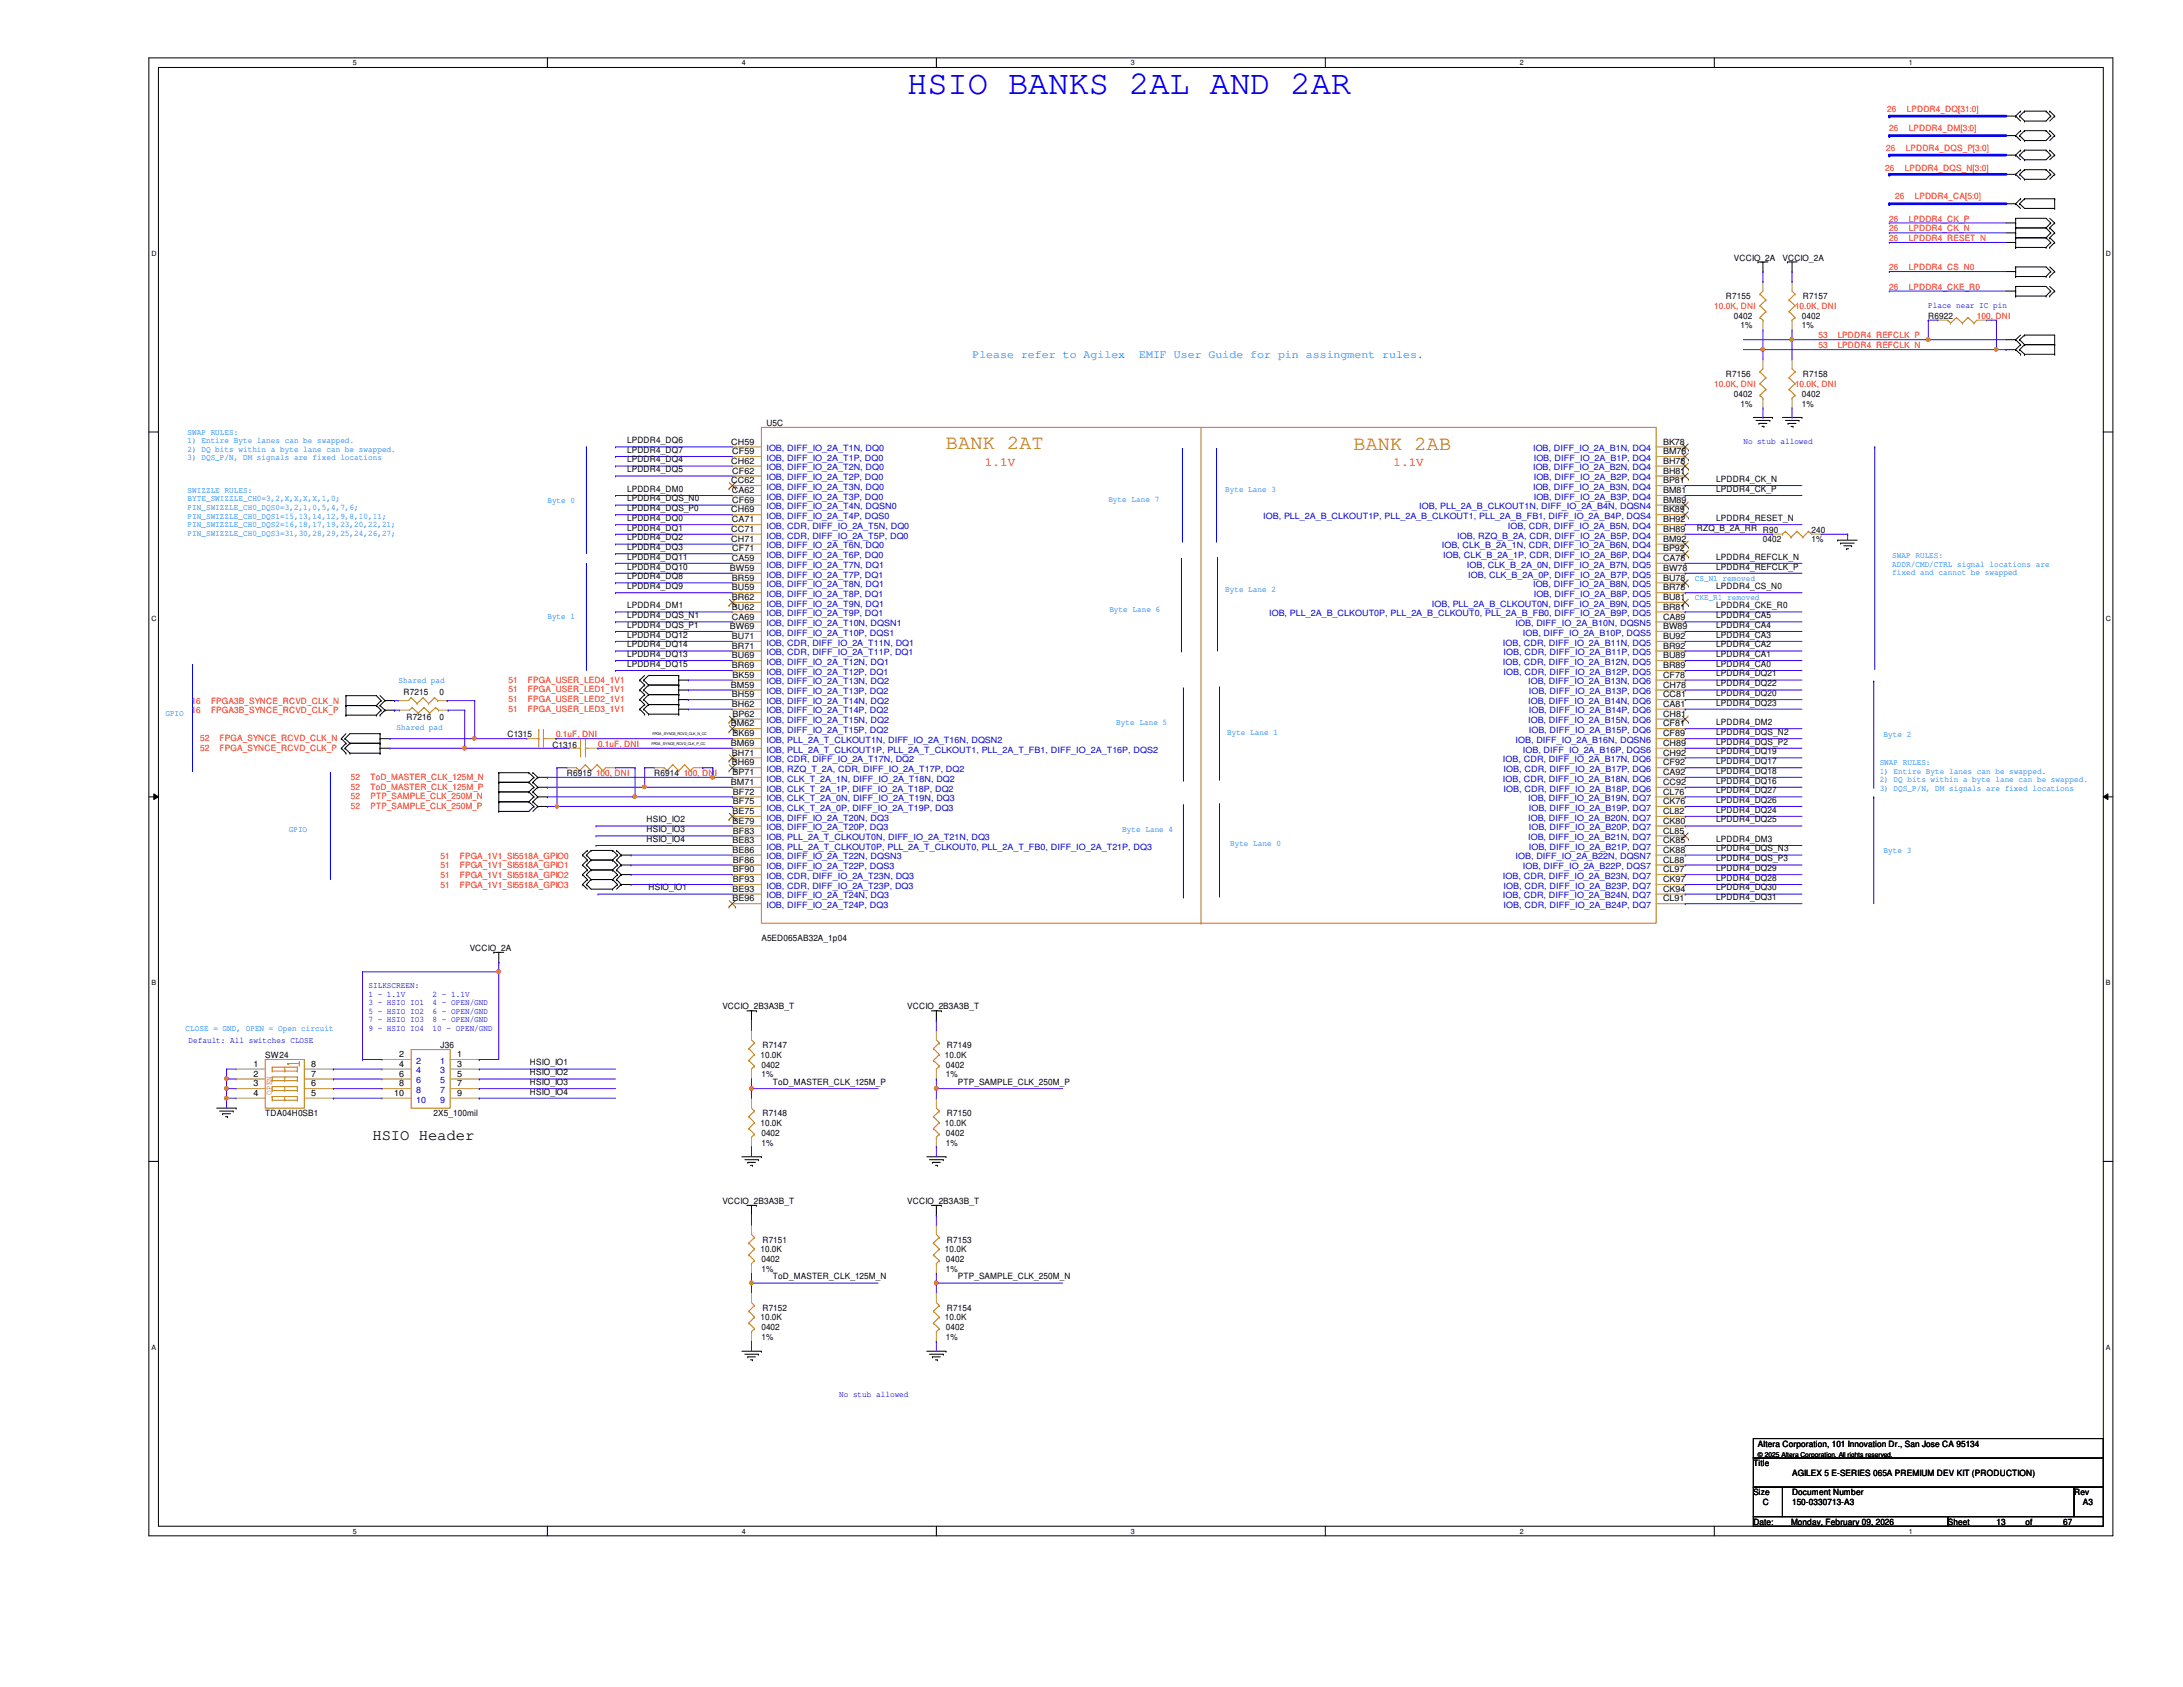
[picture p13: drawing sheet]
<svg xmlns="http://www.w3.org/2000/svg" width="279mm" height="216mm" viewBox="0 0 279 216" stroke-linecap="round" stroke-linejoin="round" font-family="sans-serif">
<defs><g id="words">
<text font-size="4.3" fill="#00f" x="116.1" y="12.1">HSIO BANKS 2AL AND 2AR</text>
<g font-size="2.6" fill="#cc8006">
<text x="121.1" y="57.4">BANK 2AT</text>
<text x="173.2" y="57.6">BANK 2AB</text>
</g>
<text font-size="2" x="47.7" y="145.9">HSIO Header</text>
<g font-size="1.6" fill="#f00">
<text x="126.1" y="59.7">1.1V</text>
<text x="178.4" y="59.7">1.1V</text>
</g>
<g font-size="1.5" fill="#0080ff">
<text x="124.5" y="45.8">Please refer to Agilex</text>
<text x="145.8" y="45.8">EMIF User Guide for pin assingment rules.</text>
</g>
<g font-size="1.1" fill="#f00">
<text x="241.6" y="14.3">26</text>
<text x="241.8" y="16.8">26</text>
<text x="244.1" y="14.3">LPDDR4_DQ[31:0]</text>
<text x="244.3" y="16.8">LPDDR4_DM[3:0]</text>
<text x="241.3" y="21.9">26</text>
<text x="241.4" y="19.3">26</text>
<text x="243.8" y="21.9">LPDDR4_DQS_N[3:0]</text>
<text x="243.9" y="19.3">LPDDR4_DQS_P[3:0]</text>
<text x="241.8" y="28.4">26</text>
<text x="241.8" y="29.6">26</text>
<text x="242.6" y="25.5">26</text>
<text x="244.3" y="28.4">LPDDR4_CK_P</text>
<text x="244.3" y="29.6">LPDDR4_CK_N</text>
<text x="245.1" y="25.5">LPDDR4_CA[5:0]</text>
<text x="241.8" y="34.6">26</text>
<text x="241.8" y="30.9">26</text>
<text x="244.3" y="30.9">LPDDR4_RESET_N</text>
<text x="244.3" y="34.6">LPDDR4_CS_N0</text>
<text x="219.4" y="39.6">10.0K, DNI</text>
<text x="229.7" y="39.6">10.0K, DNI</text>
<text x="241.8" y="37.1">26</text>
<text x="244.3" y="37.1">LPDDR4_CKE_R0</text>
<text x="253" y="40.8">100, DNI</text>
<text x="232.7" y="43.3">53</text>
<text x="232.7" y="44.5">53</text>
<text x="235.2" y="43.3">LPDDR4_REFCLK_P</text>
<text x="235.2" y="44.5">LPDDR4_REFCLK_N</text>
<text x="219.4" y="49.5">10.0K, DNI</text>
<text x="229.7" y="49.5">10.0K, DNI</text>
<text x="65.1" y="88.6">51</text>
<text x="65.1" y="89.8">51</text>
<text x="65.1" y="87.4">51</text>
<text x="67.6" y="88.6">FPGA_USER_LED1_1V1</text>
<text x="67.6" y="89.8">FPGA_USER_LED2_1V1</text>
<text x="67.6" y="87.4">FPGA_USER_LED4_1V1</text>
<text x="24.5" y="90.1">16</text>
<text x="24.5" y="91.2">16</text>
<text x="25.6" y="94.8">52</text>
<text x="27" y="90.1">FPGA3B_SYNCE_RCVD_CLK_N</text>
<text x="27" y="91.2">FPGA3B_SYNCE_RCVD_CLK_P</text>
<text x="28.1" y="94.8">FPGA_SYNCE_RCVD_CLK_N</text>
<text x="65.1" y="91.1">51</text>
<text x="67.6" y="91.1">FPGA_USER_LED3_1V1</text>
<text x="71.2" y="94.3">0.1uF, DNI</text>
<text x="76.5" y="95.6">0.1uF, DNI</text>
<text x="25.6" y="96.1">52</text>
<text x="28.1" y="96.1">FPGA_SYNCE_RCVD_CLK_P</text>
<text x="44.9" y="101">52</text>
<text x="44.9" y="99.8">52</text>
<text x="47.4" y="99.8">ToD_MASTER_CLK_125M_N</text>
<text x="47.4" y="101">ToD_MASTER_CLK_125M_P</text>
<text x="76.3" y="99.3">100, DNI</text>
<text x="87.5" y="99.3">100, DNI</text>
<text x="44.9" y="102.3">52</text>
<text x="44.9" y="103.5">52</text>
<text x="47.4" y="102.3">PTP_SAMPLE_CLK_250M_N</text>
<text x="47.4" y="103.5">PTP_SAMPLE_CLK_250M_P</text>
<text x="56.4" y="109.9">51</text>
<text x="56.4" y="111.1">51</text>
<text x="56.4" y="112.4">51</text>
<text x="56.4" y="113.6">51</text>
<text x="58.8" y="109.9">FPGA_1V1_SI5518A_GPIO0</text>
<text x="58.8" y="111.1">FPGA_1V1_SI5518A_GPIO1</text>
<text x="58.8" y="112.4">FPGA_1V1_SI5518A_GPIO2</text>
<text x="58.8" y="113.6">FPGA_1V1_SI5518A_GPIO3</text>
</g>
<g font-size="1.1">
<text x="221.9" y="33.4">VCCIO_2A</text>
<text x="228.1" y="33.4">VCCIO_2A</text>
<text x="220.9" y="38.3">R7155</text>
<text x="221.9" y="40.8">0402</text>
<text x="230.6" y="40.8">0402</text>
<text x="230.8" y="38.3">R7157</text>
<text x="246.8" y="40.8">R6922</text>
<text x="222.8" y="42">1%</text>
<text x="230.6" y="42">1%</text>
<text x="220.9" y="48.3">R7156</text>
<text x="221.9" y="50.8">0402</text>
<text x="222.8" y="52">1%</text>
<text x="230.6" y="50.8">0402</text>
<text x="230.6" y="52">1%</text>
<text x="230.8" y="48.3">R7158</text>
<text x="80.3" y="56.7">LPDDR4_DQ6</text>
<text x="80.3" y="58">LPDDR4_DQ7</text>
<text x="80.3" y="59.2">LPDDR4_DQ4</text>
<text x="93.6" y="56.9">CH59</text>
<text x="93.6" y="59.4">CH62</text>
<text x="93.7" y="58.1">CF59</text>
<text x="98.1" y="54.5">U5C</text>
<text x="212.9" y="56.9">BK78</text>
<text x="212.9" y="58.1">BM78</text>
<text x="212.9" y="59.4">BH78</text>
<text x="80.3" y="62.9">LPDDR4_DM0</text>
<text x="80.3" y="64.2">LPDDR4_DQS_N0</text>
<text x="80.3" y="65.4">LPDDR4_DQS_P0</text>
<text x="80.3" y="60.5">LPDDR4_DQ5</text>
<text x="93.6" y="61.8">CC62</text>
<text x="93.6" y="65.6">CH69</text>
<text x="93.7" y="63.1">CA62</text>
<text x="93.7" y="60.6">CF62</text>
<text x="93.7" y="64.3">CF69</text>
<text x="212.9" y="60.6">BH81</text>
<text x="212.9" y="61.8">BP81</text>
<text x="212.9" y="63.1">BM81</text>
<text x="212.9" y="64.3">BM89</text>
<text x="212.9" y="65.6">BK89</text>
<text x="219.7" y="61.7">LPDDR4_CK_N</text>
<text x="219.7" y="62.9">LPDDR4_CK_P</text>
<text x="80.3" y="66.7">LPDDR4_DQ0</text>
<text x="80.3" y="67.9">LPDDR4_DQ1</text>
<text x="80.3" y="69.2">LPDDR4_DQ2</text>
<text x="80.3" y="70.4">LPDDR4_DQ3</text>
<text x="80.3" y="71.6">LPDDR4_DQ11</text>
<text x="93.6" y="68.1">CC71</text>
<text x="93.6" y="69.3">CH71</text>
<text x="93.7" y="66.8">CA71</text>
<text x="93.7" y="71.8">CA59</text>
<text x="93.7" y="70.6">CF71</text>
<text x="212.9" y="66.8">BH92</text>
<text x="212.9" y="68.1">BH89</text>
<text x="212.9" y="69.3">BM92</text>
<text x="212.9" y="70.6">BP92</text>
<text x="212.9" y="71.8">CA78</text>
<text x="217.2" y="67.9">RZQ_B_2A_RR</text>
<text x="219.7" y="66.7">LPDDR4_RESET_N</text>
<text x="219.7" y="71.6">LPDDR4_REFCLK_N</text>
<text x="225.6" y="68.2">R90</text>
<text x="225.6" y="69.4">0402</text>
<text x="231.9" y="69.4">1%</text>
<text x="231.9" y="68.2">240</text>
<text x="80.3" y="77.9">LPDDR4_DM1</text>
<text x="80.3" y="72.9">LPDDR4_DQ10</text>
<text x="80.3" y="74.1">LPDDR4_DQ8</text>
<text x="80.3" y="75.4">LPDDR4_DQ9</text>
<text x="93.4" y="73.1">BW59</text>
<text x="93.7" y="74.3">BR59</text>
<text x="93.7" y="75.6">BU59</text>
<text x="93.7" y="76.8">BR62</text>
<text x="212.9" y="73.1">BW78</text>
<text x="212.9" y="74.3">BU78</text>
<text x="212.9" y="75.6">BR78</text>
<text x="212.9" y="76.8">BU81</text>
<text x="219.7" y="72.9">LPDDR4_REFCLK_P</text>
<text x="219.7" y="75.4">LPDDR4_CS_N0</text>
<text x="219.7" y="77.9">LPDDR4_CKE_R0</text>
<text x="80.3" y="79.1">LPDDR4_DQS_N1</text>
<text x="80.3" y="80.3">LPDDR4_DQS_P1</text>
<text x="80.3" y="81.6">LPDDR4_DQ12</text>
<text x="80.3" y="82.8">LPDDR4_DQ14</text>
<text x="93.4" y="80.5">BW69</text>
<text x="93.7" y="78">BU62</text>
<text x="93.7" y="79.3">CA69</text>
<text x="93.7" y="81.8">BU71</text>
<text x="93.7" y="83">BR71</text>
<text x="212.9" y="78">BR81</text>
<text x="212.9" y="79.3">CA89</text>
<text x="212.9" y="80.5">BW89</text>
<text x="212.9" y="81.8">BU92</text>
<text x="212.9" y="83">BR92</text>
<text x="219.7" y="79.1">LPDDR4_CA5</text>
<text x="219.7" y="80.3">LPDDR4_CA4</text>
<text x="219.7" y="81.6">LPDDR4_CA3</text>
<text x="219.7" y="82.8">LPDDR4_CA2</text>
<text x="51.6" y="89">R7215</text>
<text x="56.3" y="89">0</text>
<text x="80.3" y="85.3">LPDDR4_DQ15</text>
<text x="80.3" y="84.1">LPDDR4_DQ13</text>
<text x="93.6" y="88">BM59</text>
<text x="93.7" y="84.2">BU69</text>
<text x="93.7" y="85.5">BR69</text>
<text x="93.7" y="89.2">BH59</text>
<text x="93.8" y="86.7">BK59</text>
<text x="212.9" y="84.2">BU89</text>
<text x="212.9" y="85.5">BR89</text>
<text x="212.9" y="86.7">CF78</text>
<text x="212.9" y="88">CH78</text>
<text x="212.9" y="89.2">CC81</text>
<text x="219.7" y="84.1">LPDDR4_CA1</text>
<text x="219.7" y="85.3">LPDDR4_CA0</text>
<text x="219.7" y="89.1">LPDDR4_DQ20</text>
<text x="219.7" y="86.6">LPDDR4_DQ21</text>
<text x="219.7" y="87.8">LPDDR4_DQ22</text>
<text x="52" y="92.2">R7216</text>
<text x="56.3" y="92.2">0</text>
<text x="64.9" y="94.3">C1315</text>
<text x="70.7" y="95.7">C1316</text>
<text x="93.6" y="93">BM62</text>
<text x="93.6" y="95.5">BM69</text>
<text x="93.7" y="90.5">BH62</text>
<text x="93.8" y="91.7">BP62</text>
<text x="93.8" y="94.2">BK69</text>
<text x="212.9" y="90.5">CA81</text>
<text x="212.9" y="91.7">CH81</text>
<text x="212.9" y="93">CF81</text>
<text x="212.9" y="94.2">CF89</text>
<text x="212.9" y="95.5">CH89</text>
<text x="219.7" y="92.8">LPDDR4_DM2</text>
<text x="219.7" y="94.1">LPDDR4_DQS_N2</text>
<text x="219.7" y="95.3">LPDDR4_DQS_P2</text>
<text x="219.7" y="90.3">LPDDR4_DQ23</text>
<text x="72.6" y="99.3">R6915</text>
<text x="83.7" y="99.3">R6914</text>
<text x="93.6" y="100.5">BM71</text>
<text x="93.7" y="96.7">BH71</text>
<text x="93.7" y="98">BH69</text>
<text x="93.8" y="99.2">BP71</text>
<text x="93.8" y="101.7">BF72</text>
<text x="212.9" y="96.7">CH92</text>
<text x="212.9" y="98">CF92</text>
<text x="212.9" y="99.2">CA92</text>
<text x="212.9" y="100.5">CC92</text>
<text x="212.9" y="101.7">CL76</text>
<text x="219.7" y="100.3">LPDDR4_DQ16</text>
<text x="219.7" y="97.8">LPDDR4_DQ17</text>
<text x="219.7" y="99">LPDDR4_DQ18</text>
<text x="219.7" y="96.5">LPDDR4_DQ19</text>
<text x="219.7" y="101.5">LPDDR4_DQ27</text>
<text x="82.8" y="105.2">HSIO_IO2</text>
<text x="82.8" y="106.5">HSIO_IO3</text>
<text x="82.8" y="107.7">HSIO_IO4</text>
<text x="93.8" y="104.2">BE75</text>
<text x="93.8" y="105.4">BE79</text>
<text x="93.8" y="107.9">BE83</text>
<text x="93.8" y="102.9">BF75</text>
<text x="93.8" y="106.7">BF83</text>
<text x="212.9" y="102.9">CK76</text>
<text x="212.9" y="104.2">CL82</text>
<text x="212.9" y="105.4">CK80</text>
<text x="212.9" y="106.7">CL85</text>
<text x="212.9" y="107.9">CK85</text>
<text x="219.7" y="107.7">LPDDR4_DM3</text>
<text x="219.7" y="104">LPDDR4_DQ24</text>
<text x="219.7" y="105.2">LPDDR4_DQ25</text>
<text x="219.7" y="102.7">LPDDR4_DQ26</text>
<text x="83" y="114">HSIO_IO1</text>
<text x="93.8" y="109.1">BE86</text>
<text x="93.8" y="110.4">BF86</text>
<text x="93.8" y="111.6">BF90</text>
<text x="93.8" y="112.9">BF93</text>
<text x="212.9" y="109.1">CK88</text>
<text x="212.9" y="110.4">CL88</text>
<text x="212.9" y="111.6">CL97</text>
<text x="212.9" y="112.9">CK97</text>
<text x="219.7" y="109">LPDDR4_DQS_N3</text>
<text x="219.7" y="110.2">LPDDR4_DQS_P3</text>
<text x="219.7" y="112.7">LPDDR4_DQ28</text>
<text x="219.7" y="111.5">LPDDR4_DQ29</text>
<text x="219.7" y="114">LPDDR4_DQ30</text>
<text x="93.8" y="114.1">BE93</text>
<text x="93.8" y="115.4">BE96</text>
<text x="212.9" y="114.1">CK94</text>
<text x="212.9" y="115.4">CL91</text>
<text x="219.7" y="115.2">LPDDR4_DQ31</text>
<text x="60.1" y="121.7">VCCIO_2A</text>
<text x="97.5" y="120.5">A5ED065AB32A_1p04</text>
<text x="92.5" y="129.2">VCCIO_2B3A3B_T</text>
<text x="116.1" y="129.2">VCCIO_2B3A3B_T</text>
<text x="32.4" y="136.5">1</text>
<text x="32.4" y="137.8">2</text>
<text x="34" y="135.4">SW24</text>
<text x="39.8" y="137.8">7</text>
<text x="39.8" y="136.5">8</text>
<text x="51.1" y="135.3">2</text>
<text x="51.1" y="136.5">4</text>
<text x="51.1" y="137.8">6</text>
<text x="56.4" y="134.2">J36</text>
<text x="58.5" y="135.3">1</text>
<text x="58.5" y="136.5">3</text>
<text x="58.5" y="137.8">5</text>
<text x="67.8" y="136.4">HSIO_IO1</text>
<text x="67.8" y="137.6">HSIO_IO2</text>
<text x="97.3" y="135.4">10.0K</text>
<text x="97.5" y="136.7">0402</text>
<text x="97.5" y="137.9">1%</text>
<text x="97.6" y="134.2">R7147</text>
<text x="120.9" y="135.4">10.0K</text>
<text x="121.1" y="136.7">0402</text>
<text x="121.1" y="137.9">1%</text>
<text x="121.2" y="134.2">R7149</text>
<text x="32.4" y="139">3</text>
<text x="32.4" y="140.2">4</text>
<text x="34" y="142.9">TDA04H0SB1</text>
<text x="39.8" y="140.2">5</text>
<text x="39.8" y="139">6</text>
<text x="50.5" y="140.2">10</text>
<text x="51.1" y="139">8</text>
<text x="55.5" y="142.9">2X5_100mil</text>
<text x="58.5" y="139">7</text>
<text x="58.5" y="140.2">9</text>
<text x="67.8" y="138.9">HSIO_IO3</text>
<text x="67.8" y="140.1">HSIO_IO4</text>
<text x="97.6" y="142.9">R7148</text>
<text x="98.9" y="138.9">ToD_MASTER_CLK_125M_P</text>
<text x="121.2" y="142.9">R7150</text>
<text x="122.6" y="138.9">PTP_SAMPLE_CLK_250M_P</text>
<text x="97.3" y="144.1">10.0K</text>
<text x="97.5" y="145.4">0402</text>
<text x="97.5" y="146.6">1%</text>
<text x="120.9" y="144.1">10.0K</text>
<text x="121.1" y="145.4">0402</text>
<text x="121.1" y="146.6">1%</text>
<text x="92.5" y="154.1">VCCIO_2B3A3B_T</text>
<text x="116.1" y="154.1">VCCIO_2B3A3B_T</text>
<text x="97.3" y="160.3">10.0K</text>
<text x="97.5" y="161.5">0402</text>
<text x="97.6" y="159">R7151</text>
<text x="120.9" y="160.3">10.0K</text>
<text x="121.1" y="161.5">0402</text>
<text x="121.2" y="159">R7153</text>
<text x="97.5" y="162.8">1%</text>
<text x="97.6" y="167.8">R7152</text>
<text x="98.9" y="163.7">ToD_MASTER_CLK_125M_N</text>
<text x="121.1" y="162.8">1%</text>
<text x="121.2" y="167.8">R7154</text>
<text x="122.6" y="163.7">PTP_SAMPLE_CLK_250M_N</text>
<text x="97.3" y="169">10.0K</text>
<text x="97.5" y="170.3">0402</text>
<text x="97.5" y="171.5">1%</text>
<text x="120.9" y="169">10.0K</text>
<text x="121.1" y="170.3">0402</text>
<text x="121.1" y="171.5">1%</text>
<text x="225" y="185.2">Altera Corporation, 101 Innovation Dr., San Jose CA 95134</text>
<text x="224.4" y="187.7">Title</text>
<text x="224.4" y="191.4">Size</text>
<text x="229.4" y="188.9">AGILEX 5 E-SERIES 065A PREMIUM DEV KIT (PRODUCTION)</text>
<text x="229.4" y="191.4">Document Number</text>
<text x="265.5" y="191.4">Rev</text>
<text x="224.4" y="195.2">Date:</text>
<text x="225.6" y="192.7">C</text>
<text x="229.2" y="195.2">Monday, February 09, 2026</text>
<text x="229.4" y="192.7">150-0330713-A3</text>
<text x="249.3" y="195.2">Sheet</text>
<text x="255.5" y="195.2">13</text>
<text x="259.2" y="195.2">of</text>
<text x="264.1" y="195.2">67</text>
<text x="266.6" y="192.7">A3</text>
</g>
<g font-size="1.1" fill="#00f">
<text x="246.8" y="39.5">Place near IC pin</text>
<text x="223.1" y="56.9">No stub allowed</text>
<text x="47.2" y="126.4">SILKSCREEN:</text>
<text x="47.2" y="127.5">1 - 1.1V</text>
<text x="47.2" y="128.7">3 - HSIO IO1</text>
<text x="47.2" y="129.8">5 - HSIO IO2</text>
<text x="47.2" y="130.9">7 - HSIO IO3</text>
<text x="47.2" y="132">9 - HSIO IO4</text>
<text x="55.4" y="127.5">2 - 1.1V</text>
<text x="55.4" y="128.7">4 - OPEN/GND</text>
<text x="55.4" y="129.8">6 - OPEN/GND</text>
<text x="55.4" y="130.9">8 - OPEN/GND</text>
<text x="55.4" y="132">10 - OPEN/GND</text>
<text x="24.1" y="133.5">Default: All switches CLOSE</text>
<text x="107.4" y="178.8">No stub allowed</text>
</g>
<g font-size="1.1" fill="#0080ff">
<text x="24" y="55.6">SWAP RULES:</text>
<text x="24" y="56.7">1) Entire Byte lanes can be swapped.</text>
<text x="24" y="57.8">2) DQ bits within a byte lane can be swapped.</text>
<text x="24" y="58.9">3) DQS_P/N, DM signals are fixed locations</text>
<text x="24" y="63.1">SWIZZLE RULES:</text>
<text x="24" y="64.2">BYTE_SWIZZLE_CH0=3,2,X,X,X,X,1,0;</text>
<text x="24" y="65.3">PIN_SWIZZLE_CH0_DQS0=3,2,1,0,5,4,7,6;</text>
<text x="70.1" y="64.3">Byte 0</text>
<text x="141.9" y="64.2">Byte Lane 7</text>
<text x="156.8" y="62.9">Byte Lane 3</text>
<text x="24" y="66.4">PIN_SWIZZLE_CH0_DQS1=15,13,14,12,9,8,10,11;</text>
<text x="24" y="67.5">PIN_SWIZZLE_CH0_DQS2=16,18,17,19,23,20,22,21;</text>
<text x="24" y="68.6">PIN_SWIZZLE_CH0_DQS3=31,30,28,29,25,24,26,27;</text>
<text x="242.2" y="71.4">SWAP RULES:</text>
<text x="156.8" y="75.8">Byte Lane 2</text>
<text x="216.9" y="74.3">CS_N1 removed</text>
<text x="216.9" y="76.8">CKE_R1 removed</text>
<text x="242.2" y="72.5">ADDR/CMD/CTRL signal locations are</text>
<text x="242.2" y="73.6">fixed and cannot be swapped</text>
<text x="70.1" y="79.2">Byte 1</text>
<text x="142" y="78.3">Byte Lane 6</text>
<text x="51" y="87.5">Shared pad</text>
<text x="21.2" y="91.7">GPIO</text>
<text x="50.8" y="93.5">Shared pad</text>
<text x="142.9" y="92.8">Byte Lane 5</text>
<text x="157.1" y="94.1">Byte Lane 1</text>
<text x="241.1" y="94.3">Byte 2</text>
<text x="240.6" y="97.9">SWAP RULES:</text>
<text x="240.6" y="99">1) Entire Byte lanes can be swapped.</text>
<text x="240.6" y="100.1">2) DQ bits within a byte lane can be swapped.</text>
<text x="240.6" y="101.2">3) DQS_P/N, DM signals are fixed locations</text>
<text x="37" y="106.5">GPIO</text>
<text x="143.6" y="106.5">Byte Lane 4</text>
<text x="157.4" y="108.2">Byte Lane 0</text>
<text x="241.1" y="109.1">Byte 3</text>
<text x="23.7" y="131.9">CLOSE = GND, OPEN = Open circuit</text>
</g>
<g font-size="1.1" fill="#00c">
<text x="98.1" y="57.7">IOB, DIFF_IO_2A_T1N, DQ0</text>
<text x="98.1" y="59">IOB, DIFF_IO_2A_T1P, DQ0</text>
<text x="196.2" y="57.7">IOB, DIFF_IO_2A_B1N, DQ4</text>
<text x="196.3" y="59">IOB, DIFF_IO_2A_B1P, DQ4</text>
<text x="98.1" y="60.2">IOB, DIFF_IO_2A_T2N, DQ0</text>
<text x="98.1" y="61.5">IOB, DIFF_IO_2A_T2P, DQ0</text>
<text x="98.1" y="62.7">IOB, DIFF_IO_2A_T3N, DQ0</text>
<text x="98.1" y="64">IOB, DIFF_IO_2A_T3P, DQ0</text>
<text x="98.1" y="65.2">IOB, DIFF_IO_2A_T4N, DQSN0</text>
<text x="181.7" y="65.2">IOB, PLL_2A_B_CLKOUT1N, DIFF_IO_2A_B4N, DQSN4</text>
<text x="196.2" y="60.2">IOB, DIFF_IO_2A_B2N, DQ4</text>
<text x="196.2" y="62.7">IOB, DIFF_IO_2A_B3N, DQ4</text>
<text x="196.3" y="61.5">IOB, DIFF_IO_2A_B2P, DQ4</text>
<text x="196.3" y="64">IOB, DIFF_IO_2A_B3P, DQ4</text>
<text x="98.1" y="66.4">IOB, DIFF_IO_2A_T4P, DQS0</text>
<text x="98.1" y="67.7">IOB, CDR, DIFF_IO_2A_T5N, DQ0</text>
<text x="98.1" y="68.9">IOB, CDR, DIFF_IO_2A_T5P, DQ0</text>
<text x="98.1" y="70.2">IOB, DIFF_IO_2A_T6N, DQ0</text>
<text x="98.1" y="71.4">IOB, DIFF_IO_2A_T6P, DQ0</text>
<text x="161.7" y="66.4">IOB, PLL_2A_B_CLKOUT1P, PLL_2A_B_CLKOUT1, PLL_2A_B_FB1, DIFF_IO_2A_B4P, DQS4</text>
<text x="184.5" y="70.2">IOB, CLK_B_2A_1N, CDR, DIFF_IO_2A_B6N, DQ4</text>
<text x="184.7" y="71.4">IOB, CLK_B_2A_1P, CDR, DIFF_IO_2A_B6P, DQ4</text>
<text x="186.5" y="68.9">IOB, RZQ_B_2A, CDR, DIFF_IO_2A_B5P, DQ4</text>
<text x="193" y="67.7">IOB, CDR, DIFF_IO_2A_B5N, DQ4</text>
<text x="98.1" y="72.6">IOB, DIFF_IO_2A_T7N, DQ1</text>
<text x="98.1" y="73.9">IOB, DIFF_IO_2A_T7P, DQ1</text>
<text x="98.1" y="75.1">IOB, DIFF_IO_2A_T8N, DQ1</text>
<text x="98.1" y="76.4">IOB, DIFF_IO_2A_T8P, DQ1</text>
<text x="98.1" y="77.6">IOB, DIFF_IO_2A_T9N, DQ1</text>
<text x="183.3" y="77.6">IOB, PLL_2A_B_CLKOUT0N, DIFF_IO_2A_B9N, DQ5</text>
<text x="187.7" y="72.6">IOB, CLK_B_2A_0N, DIFF_IO_2A_B7N, DQ5</text>
<text x="187.9" y="73.9">IOB, CLK_B_2A_0P, DIFF_IO_2A_B7P, DQ5</text>
<text x="196.2" y="75.1">IOB, DIFF_IO_2A_B8N, DQ5</text>
<text x="196.3" y="76.4">IOB, DIFF_IO_2A_B8P, DQ5</text>
<text x="98.1" y="78.9">IOB, DIFF_IO_2A_T9P, DQ1</text>
<text x="98.1" y="80.1">IOB, DIFF_IO_2A_T10N, DQSN1</text>
<text x="98.1" y="81.4">IOB, DIFF_IO_2A_T10P, DQS1</text>
<text x="98.1" y="82.6">IOB, CDR, DIFF_IO_2A_T11N, DQ1</text>
<text x="98.1" y="83.9">IOB, CDR, DIFF_IO_2A_T11P, DQ1</text>
<text x="162.4" y="78.9">IOB, PLL_2A_B_CLKOUT0P, PLL_2A_B_CLKOUT0, PLL_2A_B_FB0, DIFF_IO_2A_B9P, DQ5</text>
<text x="192.4" y="82.6">IOB, CDR, DIFF_IO_2A_B11N, DQ5</text>
<text x="192.4" y="83.9">IOB, CDR, DIFF_IO_2A_B11P, DQ5</text>
<text x="194" y="80.1">IOB, DIFF_IO_2A_B10N, DQSN5</text>
<text x="194.9" y="81.4">IOB, DIFF_IO_2A_B10P, DQS5</text>
<text x="98.1" y="85.1">IOB, DIFF_IO_2A_T12N, DQ1</text>
<text x="98.1" y="86.4">IOB, DIFF_IO_2A_T12P, DQ1</text>
<text x="98.1" y="87.6">IOB, DIFF_IO_2A_T13N, DQ2</text>
<text x="98.1" y="88.9">IOB, DIFF_IO_2A_T13P, DQ2</text>
<text x="192.4" y="85.1">IOB, CDR, DIFF_IO_2A_B12N, DQ5</text>
<text x="192.4" y="86.4">IOB, CDR, DIFF_IO_2A_B12P, DQ5</text>
<text x="195.6" y="87.6">IOB, DIFF_IO_2A_B13N, DQ6</text>
<text x="195.7" y="88.9">IOB, DIFF_IO_2A_B13P, DQ6</text>
<text x="98.1" y="90.1">IOB, DIFF_IO_2A_T14N, DQ2</text>
<text x="98.1" y="91.3">IOB, DIFF_IO_2A_T14P, DQ2</text>
<text x="98.1" y="92.6">IOB, DIFF_IO_2A_T15N, DQ2</text>
<text x="98.1" y="93.8">IOB, DIFF_IO_2A_T15P, DQ2</text>
<text x="98.1" y="95.1">IOB, PLL_2A_T_CLKOUT1N, DIFF_IO_2A_T16N, DQSN2</text>
<text x="194" y="95.1">IOB, DIFF_IO_2A_B16N, DQSN6</text>
<text x="195.6" y="90.1">IOB, DIFF_IO_2A_B14N, DQ6</text>
<text x="195.6" y="92.6">IOB, DIFF_IO_2A_B15N, DQ6</text>
<text x="195.7" y="91.3">IOB, DIFF_IO_2A_B14P, DQ6</text>
<text x="195.7" y="93.8">IOB, DIFF_IO_2A_B15P, DQ6</text>
<text x="98.1" y="96.3">IOB, PLL_2A_T_CLKOUT1P, PLL_2A_T_CLKOUT1, PLL_2A_T_FB1, DIFF_IO_2A_T16P, DQS2</text>
<text x="98.1" y="97.5">IOB, CDR, DIFF_IO_2A_T17N, DQ2</text>
<text x="98.1" y="98.8">IOB, RZQ_T_2A, CDR, DIFF_IO_2A_T17P, DQ2</text>
<text x="98.1" y="100">IOB, CLK_T_2A_1N, DIFF_IO_2A_T18N, DQ2</text>
<text x="98.1" y="101.3">IOB, CLK_T_2A_1P, DIFF_IO_2A_T18P, DQ2</text>
<text x="192.4" y="97.5">IOB, CDR, DIFF_IO_2A_B17N, DQ6</text>
<text x="192.4" y="100">IOB, CDR, DIFF_IO_2A_B18N, DQ6</text>
<text x="192.4" y="98.8">IOB, CDR, DIFF_IO_2A_B17P, DQ6</text>
<text x="192.4" y="101.3">IOB, CDR, DIFF_IO_2A_B18P, DQ6</text>
<text x="194.9" y="96.3">IOB, DIFF_IO_2A_B16P, DQS6</text>
<text x="98.1" y="102.5">IOB, CLK_T_2A_0N, DIFF_IO_2A_T19N, DQ3</text>
<text x="98.1" y="103.8">IOB, CLK_T_2A_0P, DIFF_IO_2A_T19P, DQ3</text>
<text x="98.1" y="105">IOB, DIFF_IO_2A_T20N, DQ3</text>
<text x="98.1" y="106.3">IOB, DIFF_IO_2A_T20P, DQ3</text>
<text x="98.1" y="107.5">IOB, PLL_2A_T_CLKOUT0N, DIFF_IO_2A_T21N, DQ3</text>
<text x="195.6" y="102.5">IOB, DIFF_IO_2A_B19N, DQ7</text>
<text x="195.6" y="105">IOB, DIFF_IO_2A_B20N, DQ7</text>
<text x="195.6" y="107.5">IOB, DIFF_IO_2A_B21N, DQ7</text>
<text x="195.7" y="103.8">IOB, DIFF_IO_2A_B19P, DQ7</text>
<text x="195.7" y="106.3">IOB, DIFF_IO_2A_B20P, DQ7</text>
<text x="98.1" y="108.8">IOB, PLL_2A_T_CLKOUT0P, PLL_2A_T_CLKOUT0, PLL_2A_T_FB0, DIFF_IO_2A_T21P, DQ3</text>
<text x="98.1" y="110">IOB, DIFF_IO_2A_T22N, DQSN3</text>
<text x="98.1" y="111.3">IOB, DIFF_IO_2A_T22P, DQS3</text>
<text x="98.1" y="112.5">IOB, CDR, DIFF_IO_2A_T23N, DQ3</text>
<text x="98.1" y="113.7">IOB, CDR, DIFF_IO_2A_T23P, DQ3</text>
<text x="192.4" y="112.5">IOB, CDR, DIFF_IO_2A_B23N, DQ7</text>
<text x="192.4" y="113.7">IOB, CDR, DIFF_IO_2A_B23P, DQ7</text>
<text x="194" y="110">IOB, DIFF_IO_2A_B22N, DQSN7</text>
<text x="194.9" y="111.3">IOB, DIFF_IO_2A_B22P, DQS7</text>
<text x="195.7" y="108.8">IOB, DIFF_IO_2A_B21P, DQ7</text>
<text x="98.1" y="115">IOB, DIFF_IO_2A_T24N, DQ3</text>
<text x="98.1" y="116.2">IOB, DIFF_IO_2A_T24P, DQ3</text>
<text x="192.4" y="115">IOB, CDR, DIFF_IO_2A_B24N, DQ7</text>
<text x="192.4" y="116.2">IOB, CDR, DIFF_IO_2A_B24P, DQ7</text>
<text x="53.3" y="136.1">2</text>
<text x="53.3" y="137.4">4</text>
<text x="56.3" y="136.1">1</text>
<text x="56.3" y="137.4">3</text>
<text x="53.3" y="138.6">6</text>
<text x="53.3" y="139.9">8</text>
<text x="53.3" y="141.1">10</text>
<text x="56.3" y="138.6">5</text>
<text x="56.3" y="139.9">7</text>
<text x="56.3" y="141.1">9</text>
</g>
<text font-size="1.1" fill="#cc8006" x="34.8" y="140.1" transform="rotate(-90 34.8 140.1)">OPEN</text>
<g font-size=".9">
<text x="45.2" y="8.3">5</text>
<text x="95" y="8.3">4</text>
<text x="144.7" y="8.3">3</text>
<text x="194.5" y="8.3">2</text>
<text x="244.3" y="8.3">1</text>
<text x="19.4" y="32.8">D</text>
<text x="269.5" y="32.8">D</text>
<text x="19.4" y="79.4">C</text>
<text x="269.5" y="79.4">C</text>
<text x="19.4" y="126.1">B</text>
<text x="269.5" y="126.1">B</text>
<text x="19.4" y="172.8">A</text>
<text x="269.5" y="172.8">A</text>
<text x="45.2" y="196.3">5</text>
<text x="95" y="196.3">4</text>
<text x="144.7" y="196.3">3</text>
<text x="194.5" y="196.3">2</text>
<text x="244.3" y="196.3">1</text>
</g>
<text font-size=".8" x="225" y="186.4">© 2025 Altera Corporation. All rights reserved.</text>
<g font-size=".5">
<text x="83.4" y="95.3">FPGA_SYNCE_RCVD_CLK_P_CC</text>
<text x="83.5" y="94.1">FPGA_SYNCE_RCVD_CLK_N_CC</text>
</g>
</g></defs>
<path d="M19.1 7.4h251.3v189.2h-251.3zM20.3 8.6h248.9v186.7h-248.9z" fill="none" stroke="#000" stroke-width=".13"/>
<g fill="#fff">
<path d="M45.2 7.5h.5v1.1h-.5z"/>
<path d="M45.2 195.5h.5v1h-.5z"/>
</g>
<path d="M70.1 7.4v1.2M70.1 195.3v1.3" fill="none" stroke="#000" stroke-width=".13"/>
<g fill="#fff">
<path d="M95 7.5h.5v1.1h-.5z"/>
<path d="M95 195.5h.5v1h-.5z"/>
</g>
<path d="M119.8 7.4v1.2M119.8 195.3v1.3" fill="none" stroke="#000" stroke-width=".13"/>
<g fill="#fff">
<path d="M144.7 7.5h.5v1.1h-.5z"/>
<path d="M144.7 195.5h.5v1h-.5z"/>
</g>
<path d="M169.6 7.4v1.2M169.6 195.3v1.3" fill="none" stroke="#000" stroke-width=".13"/>
<g fill="#fff">
<path d="M194.5 7.5h.5v1.1h-.5z"/>
<path d="M194.5 195.5h.5v1h-.5z"/>
</g>
<path d="M219.4 7.4v1.2M219.4 195.3v1.3" fill="none" stroke="#000" stroke-width=".13"/>
<g fill="#fff">
<path d="M244.3 7.5h.5v1.1h-.5z"/>
<path d="M244.3 195.5h.5v1h-.5z"/>
<path d="M19.4 32h.6v1h-.6z"/>
<path d="M269.5 32h.7v1h-.7z"/>
<path d="M19.4 78.6h.6v1h-.6z"/>
<path d="M269.5 78.6h.7v1h-.7z"/>
</g>
<path d="M19.1 55.3h1.2M269.2 55.3h1.2" fill="none" stroke="#000" stroke-width=".13"/>
<g fill="#fff">
<path d="M19.4 125.3h.6v1h-.6z"/>
<path d="M269.5 125.3h.6v1h-.6z"/>
</g>
<path d="M19.1 102h1.2M19.7 101.6l.6 .4-.6 .3zM269.2 102l.6-.4v.7zM269.2 102h1.2" fill="none" stroke="#000" stroke-width=".13"/>
<path d="M19.7 101.6l.6 .4-.6 .3zM269.2 102l.6-.4v.7z" fill="#000"/>
<g fill="#fff">
<path d="M19.4 172h.5v1h-.5z"/>
<path d="M269.5 172h.6v1h-.6z"/>
</g>
<g fill="none" stroke="#000" stroke-width=".13">
<path d="M256.8 14.9h1.2M256.8 17.4h1.2M256.8 19.9h1.2M258 14.9h.1M258 17.4h.1M258 19.9h.1M258 14.9l.6 .6M258 17.4l.6 .6M258 19.9l.6 .5M258.5 14.9h.1M258.5 17.4h.1M258.5 19.9h.1"/>
<path d="M258.5 14.9l.6 .6M258.5 17.4l.6 .6M258.5 19.9l.6 .5M258.6 14.2h.1M258.6 16.7h.1M258.6 19.2h.1M258.6 14.2l-.6 .7M258.6 19.2l-.6 .7M258.6 16.7l-.6 .7M259.1 14.2h.1M259.1 15.5h.1M259.1 16.7h.1"/>
<path d="M259.1 18h.1M259.1 19.2h.1M259.1 14.2h2.8M259.1 14.2l-.6 .7M259.1 16.7h2.8M259.1 16.7l-.6 .7M259.1 19.2h2.8M259.1 19.2l-.6 .7M261.9 14.2h.1M261.9 16.7h.1M261.9 19.2h.1M261.9 14.2l.6 .7"/>
<path d="M261.9 16.7l.6 .7M261.9 19.2l.6 .7M262.3 14.2h.1M262.3 16.7h.1M262.3 19.2h.1M262.3 19.2l.7 .7M262.3 14.2l.7 .7M262.3 16.7l.7 .7M262.5 14.9h.1M262.5 17.4h.1M262.5 19.9h.1M262.5 14.9l-.6 .6h-2.8"/>
<path d="M262.5 17.4l-.6 .6h-2.8M262.5 19.9l-.6 .5h-2.8M263 14.9h.1M263 17.4h.1M263 19.9h.1M263 14.9l-.7 .6M263 17.4l-.7 .6M263 19.9l-.7 .5M225 33.5h.1M225 33.5h1.3M225.6 34.8h.1M225.6 33.5v1.3"/>
<path d="M228.8 33.5h.1M228.8 33.5h1.2M229.4 34.8h.1M229.4 33.5v1.3M256.8 26.1h.1M256.8 22.3h1.2M256.8 26.1h1.2M256.8 28.5h1.2M256.8 29.8h1.2M256.8 31h1.2M256.8 34.8h1.2M256.8 37.3h1.2"/>
<path d="M258 22.3h.1M258 26.1h.1M258 29.2h.1M258 27.9h.1M258 28.5h.1M258 30.4h.1M258 29.8h.1M258 31.7h.1M258 31h.1M258 35.4h.1M258 34.2h.1M258 34.8h.1"/>
<path d="M258 37.9h.1M258 36.7h.1M258 37.3h.1M258 22.3l.6 .6M258 26.1l.6 .6M258 29.2h3.9M258 27.9h3.9l.6 .6M258 27.9v3.8M258 34.2v1.2M258 36.7v1.2M258 30.4h3.9M258 31.7h3.9"/>
<path d="M258 35.4h3.9M258 34.2h3.9l.6 .6M258 37.9h3.9M258 36.7h3.9l.6 .6M258.5 22.3h.1M258.5 26.1h.1M258.5 22.3l.6 .6M258.5 26.1l.6 .6h3.9M258.6 21.7h.1M258.6 25.4h.1M258.6 21.7l-.6 .6M258.6 25.4l-.6 .7"/>
<path d="M259.1 20.4h.1M259.1 21.7h.1M259.1 22.9h.1M259.1 25.4h.1M259.1 21.7h2.8M259.1 21.7l-.6 .6M259.1 25.4h3.9M259.1 25.4l-.6 .7M261.9 21.7h.1M261.9 29.2h.1M261.9 30.4h.1M261.9 31.7h.1"/>
<path d="M261.9 35.4h.1M261.9 37.9h.1M261.9 21.7l.6 .6M261.9 29.2l.6 .6M261.9 30.4l.6 .6M262.3 21.7h.1M262.3 29.2h.1M262.3 30.4h.1M262.3 31.7h.1M262.3 35.4h.1M262.3 37.9h.1M262.3 21.7l.7 .6"/>
<path d="M262.3 27.9l.7 .6M262.3 29.2l.7 .6M262.3 30.4l.7 .6M262.3 34.2l.7 .6M262.3 36.7l.7 .6M262.5 22.3h.1M262.5 28.5h.1M262.5 29.8h.1M262.5 31h.1M262.5 34.8h.1M262.5 37.3h.1M262.5 22.3l-.6 .6h-2.8"/>
<path d="M262.5 28.5l-.6 .7M262.5 29.8l-.6 .6M262.5 31l-.6 .7M262.5 34.8l-.6 .6M262.5 37.3l-.6 .6M263 22.3h.1M263 25.4h.1M263 26.7h.1M263 28.5h.1M263 29.8h.1M263 31h.1M263 34.8h.1"/>
<path d="M263 37.3h.1M263 22.3l-.7 .6M263 25.4v1.3M263 28.5l-.7 .7M263 29.8l-.7 .6M263 31l-.7 .7M263 34.8l-.7 .6M263 37.3l-.7 .6M224.4 53.4h2.5M224.7 53.8h1.8M225.1 54.2h.1M225.1 54.2h1"/>
<path d="M225.5 54.6h.3M225.8 54.6h.1M226.5 53.8h.1M226.9 53.4h.1M228.1 53.4h2.5M228.5 53.8h1.8M228.9 54.2h.1M228.9 54.2h1M229.2 54.6h.3M229.5 54.6h.1M230.3 53.8h.1M230.6 53.4h.1"/>
<path d="M256.8 43.5h1.2M256.8 44.7h1.2M258 43.5h.1M258 44.7h.1M258 43.5l.6 .6M258 44.7l.6 .6M258.5 43.5h.1M258.5 44.7h.1M258.5 43.5l.6 .6M258.5 44.7l.6 .6M258.6 44.1h.1M258.6 45.3h.1"/>
<path d="M258.6 42.9l-.6 .6M258.6 44.1l-.6 .6M259.1 44.1h.1M259.1 42.9h.1M259.1 45.3h.1M259.1 42.9h3.9v2.4M259.1 44.1h3.9M259.1 42.9l-.6 .6M259.1 45.3h3.9M259.1 44.1l-.6 .6M263 44.1h.1M263 45.3h.1"/>
<path d="M235.2 69.1h.1M235.2 69.1h2.5M235.6 69.5h.1M235.6 69.5h1.7M236 69.8h1M236.3 70.2h.1M236.3 70.2h.3M237 69.8h.1M43.7 94.5h.1M43.7 95.8h.1M43.7 94.5l.6 .6M43.7 95.8l.6 .6"/>
<path d="M44.2 94.5h.1M44.2 95.8h.1M44.2 94.5l.6 .6M44.2 95.8l.6 .6M44.3 95.1h.1M44.3 96.4h.1M44.3 90.3h.1M44.3 89h.1M44.3 91.5h.1M44.3 93.9l-.6 .6M44.3 95.1l-.6 .7M44.3 90.3h3.9"/>
<path d="M44.3 89h3.9l.6 .7M44.3 89v2.5M44.3 91.5h3.9M44.8 95.1h.1M44.8 96.4h.1M44.8 95.1h3.8M44.8 96.4h3.8M44.8 95.1l-.6 .7M48.2 90.3h.1M48.2 91.5h.1M48.2 90.3l.6 .6M48.6 95.1h.1"/>
<path d="M48.6 93.9h.1M48.6 94.5h.1M48.6 96.4h.1M48.6 95.8h.1M48.6 90.3h.1M48.6 91.5h.1M48.6 93.9h-3.8l-.6 .6M48.6 93.9v2.5M48.6 94.5h1.3M48.6 95.8h1.3M48.6 89l.7 .7M48.6 90.3l.7 .6"/>
<path d="M48.8 89.7h.1M48.8 90.9h.1M48.8 89.7l-.6 .6M48.8 90.9l-.6 .6M49.3 89.7h.1M49.3 90.9h.1M49.3 89.7l-.7 .6M49.3 89.7h1.2M49.3 90.9l-.7 .6M49.3 90.9h1.2M50.5 89.7h.1M50.5 90.9h.1"/>
<path d="M63.8 98.9h.1M63.8 98.9v4.9M63.8 98.9h3.9M67.7 98.9h.1M67.7 98.9l.6 .6M68.2 98.9h.1M68.2 98.9l.6 .6M68.3 99.5h.1M68.3 99.5l-.6 .6M68.8 99.5h.1M68.8 99.5l-.6 .6M68.8 99.5h1.3"/>
<path d="M70.1 99.5h.1M81.9 88.3h.1M81.9 89.5h.1M81.9 90.8h.1M81.9 87h.1M81.9 88.3l.6 .6M81.9 89.5l.6 .7M81.9 90.8l.6 .6M81.9 87l.6 .7M82.4 88.3h.1M82.4 89.5h.1M82.4 90.8h.1"/>
<path d="M82.4 87h.1M82.4 88.3l.6 .6M82.4 89.5l.6 .7M82.4 90.8l.6 .6M82.4 87l.6 .7M82.5 88.9h.1M82.5 90.2h.1M82.5 91.4h.1M82.5 87.7h.1M82.5 87.7l-.6 .6M82.5 88.9l-.6 .6M82.5 90.2l-.6 .6"/>
<path d="M82.5 86.4l-.6 .6M83 88.9h.1M83 90.2h.1M83 91.4h.1M83 87.7h.1M83 88.9h3.9M83 87.7h3.9M83 87.7l-.6 .6M83 90.2h3.9M83 88.9l-.6 .6M83 91.4h3.9M83 90.2l-.6 .6"/>
<path d="M86.9 88.9h.1M86.9 87.7h.1M86.9 88.3h.1M86.9 90.2h.1M86.9 89.5h.1M86.9 91.4h.1M86.9 90.8h.1M86.9 86.4h.1M86.9 87h.1M86.9 86.4v5M86.9 88.3h1.2M86.9 89.5h1.2"/>
<path d="M86.9 90.8h1.2M86.9 86.4h-3.9l-.6 .6M86.9 87h1.2M63.8 100.1h.1M63.8 101.3h.1M63.8 102.6h.1M63.8 103.8h.1M63.8 100.1h3.9M63.8 101.3h3.9M63.8 102.6h3.9M67.7 100.1h.1M67.7 101.3h.1"/>
<path d="M67.7 102.6h.1M67.7 100.1l.6 .7M67.7 101.3l.6 .7M67.7 102.6l.6 .6M68.2 100.1h.1M68.2 101.3h.1M68.2 102.6h.1M68.2 100.1l.6 .7M68.2 101.3l.6 .7M68.2 102.6l.6 .6M68.3 100.8h.1M68.3 102h.1"/>
<path d="M68.3 103.2h.1M68.3 100.8l-.6 .5M68.3 102l-.6 .6M68.3 103.2l-.6 .6h-3.9M68.8 100.8h.1M68.8 102h.1M68.8 103.2h.1M68.8 100.8l-.6 .5M68.8 100.8h1.3M68.8 102l-.6 .6M68.8 102h1.3M68.8 103.2l-.6 .6"/>
<path d="M68.8 103.2h1.3M70.1 100.8h.1M70.1 102h.1M70.1 103.2h.1M74.5 109.4h.1M74.5 110.7h.1M74.5 111.9h.1M74.5 113.2h.1M74.5 109.4l.7 .7M74.5 110.7l.7 .6M74.5 111.9l.7 .7M74.5 113.2l.7 .6"/>
<path d="M75.1 109.4h.1M75.1 110.7h.1M75.1 111.9h.1M75.1 113.2h.1M75.1 109.4l.5 .7M75.1 110.7l.5 .6M75.1 111.9l.5 .7M75.1 113.2l.5 .6h2.8M75.2 108.8h.1M75.2 110.1h.1M75.2 111.3h.1M75.2 112.6h.1"/>
<path d="M75.2 108.8l-.7 .6M75.2 110.1l-.7 .6M75.2 111.3l-.7 .6M75.2 112.6l-.7 .6M75.6 108.8h.1M75.6 110.1h.1M75.6 111.3h.1M75.6 112.6h.1M75.6 108.8h2.8M75.6 110.1h2.8M75.6 108.8l-.5 .6M75.6 111.3h2.8"/>
<path d="M75.6 110.1l-.5 .6M75.6 112.6h2.8M75.6 111.3l-.5 .6M75.6 112.6l-.5 .6M78.4 108.8h.1M78.4 110.1h.1M78.4 111.3h.1M78.4 112.6h.1M78.4 113.8h.1M78.4 108.8l.6 .6M78.4 110.1l.6 .6M78.4 111.3l.6 .6"/>
<path d="M78.4 112.6l.6 .6M78.9 108.8h.1M78.9 110.1h.1M78.9 111.3h.1M78.9 112.6h.1M78.9 111.3l.6 .6M78.9 108.8l.6 .6M78.9 110.1l.6 .6M78.9 112.6l.6 .6M79 109.4h.1M79 110.7h.1M79 111.9h.1"/>
<path d="M79 113.2h.1M79 109.4l-.6 .7M79 110.7l-.6 .6M79 111.9l-.6 .7M79 113.2l-.6 .6M79.5 109.4h.1M79.5 110.7h.1M79.5 111.9h.1M79.5 113.2h.1M79.5 109.4l-.6 .7M79.5 109.4h1.3M79.5 110.7l-.6 .6"/>
<path d="M79.5 110.7h1.3M79.5 111.9l-.6 .7M79.5 111.9h1.3M79.5 113.2l-.6 .6M79.5 113.2h1.3M63.2 121.9h.1M63.2 121.9h1.3M63.8 123.1h.1M63.8 121.9v1.2M95.6 129.4h1.2M96.2 130.6h.1M96.2 129.4v1.2"/>
<path d="M96.8 129.4h.1M119.2 129.4h1.3M119.8 130.6h.1M119.8 129.4v1.2M120.5 129.4h.1M19.1 148.6h1.2M27.7 141.8h2.5M28.1 142.2h1.7M28.5 142.5h.1M28.5 142.5h1M28.9 142.9h.2M29.1 142.9h.1"/>
<path d="M29.8 142.2h.1M30.2 141.8h.1M95 148h2.5M95.3 148.4h1.8M95.6 154.3h1.2M95.7 148.8h.1M95.7 148.8h1M96.1 149.1h.2M96.2 155.5h.1M96.2 154.3v1.2M96.3 149.1h.1M96.8 154.3h.1"/>
<path d="M97.1 148.4h.1M97.5 148h.1M118.6 148h2.5M119 148.4h1.7M119.2 154.3h1.3M119.3 148.8h.1M119.3 148.8h1.1M119.7 149.1h.3M119.8 155.5h.1M119.8 154.3v1.2M120 149.1h.1M120.5 154.3h.1"/>
<path d="M120.7 148.4h.1M121.1 148h.1M269.2 148.6h1.2M95 172.9h2.5M95.3 173.3h1.8M95.7 173.7h.1M95.7 173.7h1M96.1 174h.2M96.3 174h.1M97.1 173.3h.1M97.5 172.9h.1M118.6 172.9h2.5"/>
<path d="M119 173.3h1.7M119.3 173.7h.1M119.3 173.7h1.1M119.7 174h.3M120 174h.1M120.7 173.3h.1M121.1 172.9h.1M224.4 184.1h44.8v2.5h-44.8zM224.4 186.6h44.8v3.7h-44.8zM224.4 190.3h3.7v3.8h-3.7zM224.4 194.1h24.9v1.2h-24.9zM228.1 190.3h37.4v3.8h-37.4z"/>
<path d="M249.3 194.1h19.9v1.2h-19.9zM265.5 190.3h3.7v3.8h-3.7z"/>
</g>
<g fill="none" stroke="#00f" stroke-width=".13">
<path d="M75.1 57.2h.1M75.1 57.2v13.7M151.3 57.4h.1M151.3 57.4v12M155.7 57.4h.1M155.7 57.4v12M239.9 57.2h.1M239.9 57.2v28.5M75.1 72.1h.1M75.1 72.1v13.7M151.2 71.5h.1M151.2 71.5v11.9"/>
<path d="M155.8 71.4h.1M155.8 71.4v11.9M24.6 85h.1M24.6 85v13.8M42.3 98.9h.1M42.3 98.9v13.7M151.5 88.1h.1M151.5 88.1v11.9M156.1 87.9h.1M156.1 87.9v12M239.8 87.2h.1M239.8 87.2v13.7"/>
<path d="M151.5 103h.1M151.5 103v11.9M156.1 102.9h.1M156.1 102.9v11.9M239.8 102h.1M239.8 102v13.7"/>
</g>
<g fill="none" stroke="#cc8006" stroke-width=".13">
<path d="M225.3 37.6h.1M225.3 39.1h.1M225.3 37.6l.7 .8M225.3 39.1l.7 .8M225.6 37.3l-.3 .3M226 38.4h.1M226 39.9h.1M226 38.4l-.7 .7M226 39.9l-.7 .7M229 38.4h.1M229 39.9h.1M229 38.4l.7 .7"/>
<path d="M229 39.9l.7 .7M229.4 37.3l.3 .3M229.7 37.6h.1M229.7 39.1h.1M229.7 37.6l-.7 .8M229.7 39.1l-.7 .8M97.5 54.7h114.5v63.5h-114.5zM153.7 54.7v63.5M225.3 40.6h.1M225.3 47.6h.1M225.3 49.1h.1M225.3 50.6h.1"/>
<path d="M225.3 40.6l.3 .4M225.3 47.6l.7 .7M225.3 49.1l.7 .7M225.3 50.6l.3 .4M225.6 41h.1M225.6 51h.1M225.6 47.2l-.3 .4M226 48.3h.1M226 49.8h.1M226 48.3l-.7 .8M226 49.8l-.7 .8M229 48.3h.1"/>
<path d="M229 49.8h.1M229 48.3l.7 .8M229 49.8l.7 .8M229.4 51h.1M229.4 41h.1M229.4 47.2l.3 .4M229.7 47.6h.1M229.7 49.1h.1M229.7 50.6h.1M229.7 40.6h.1M229.7 47.6l-.7 .7M229.7 49.1l-.7 .7"/>
<path d="M229.7 50.6l-.3 .4M229.7 40.6l-.3 .4M249.3 41h.1M249.3 41l.3 .4M249.6 41.4h.1M250.4 40.6h.1M250.4 40.6l.8 .8M250.4 40.6l-.8 .8M251.2 41.4h.1M251.9 40.6h.1M251.9 40.6l.7 .8M251.9 40.6l-.7 .8"/>
<path d="M252.6 41.4h.1M253 41l-.4 .4M228.1 68.4h.1M228.5 68h.1M228.5 68l.7 .7M228.5 68l-.4 .4M229.2 68.7h.1M230 68h.1M230 68l.8 .7M230 68l-.8 .7M230.8 68.7h.1M231.5 68h.1"/>
<path d="M231.5 68l.4 .4M231.5 68l-.7 .7M52.6 89.3h.1M52.6 89.3l-.3 .4M52.6 89.3l.8 .7M52.7 90.6h.1M52.7 90.6l-.3 .3M52.7 90.6l.8 .7M53.4 90h.1M53.5 91.3h.1M54.1 89.3h.1M54.1 89.3l-.7 .7"/>
<path d="M54.1 89.3l.8 .7M54.3 90.6h.1M54.3 90.6l-.8 .7M54.3 90.6l.7 .7M54.9 90h.1M55 91.3h.1M55.6 89.3h.1M55.6 89.3l-.7 .7M55.6 89.3l.4 .4M55.8 90.6h.1M55.8 90.6l-.8 .7M55.8 90.6l.3 .3"/>
<path d="M56 89.7h.1M56.1 90.9h.1M68.7 94.5h.3M69 94.5h.1M69 93.4h.1M69 93.4v2.2M69.6 93.4h.1M69.6 94.5h.1M69.6 94.5h.3M69.6 93.4v2.2M73.8 98.3h.1M73.8 98.3l.4 .3"/>
<path d="M74 95.8h.3M74.2 98.6h.1M74.3 95.8h.1M74.3 94.7h.1M74.3 94.7v2.2M74.9 97.9h.1M74.9 94.7h.1M74.9 95.8h.1M74.9 97.9l.7 .7M74.9 97.9l-.7 .7M74.9 95.8h.4M74.9 94.7v2.2"/>
<path d="M75.6 98.6h.1M76.4 97.9h.1M76.4 97.9l.8 .7M76.4 97.9l-.8 .7M77.2 98.6h.1M77.5 98.3l-.3 .3M85 98.3h.1M85 98.3l.4 .3M85.4 98.6h.1M86.1 97.9h.1M86.1 97.9l.8 .7M86.1 97.9l-.7 .7"/>
<path d="M86.9 98.6h.1M87.6 97.9h.1M87.6 97.9l.7 .7M87.6 97.9l-.7 .7M88.3 98.6h.1M88.7 98.3l-.4 .3M153.7 118.2h.1M34 135.6h4.9v6.2h-4.9zM34.8 137.8h.1M34.8 139.6h.1M34.8 139.1h.1M34.8 137.1h.1"/>
<path d="M34.8 136.6h.1M34.8 138.3h.1M34.8 136.6v.5M34.8 137.8v.5M34.8 139.1v.5M34.8 139.1h3.3M34.8 139.6h3.3M34.8 137.1h3.3M34.8 137.8h3.3M34.8 136.6h3.3M34.8 138.3h3.3M36.4 138.3h.1"/>
<path d="M36.4 139.6h.1M36.4 137.1h.1M36.4 136.6v.5M36.4 137.8v.5M36.4 139.1v.5M36.8 136.1h.1M36.8 136.1l.2 .1M36.8 136.1h1.5M38.1 139.1h.1M38.1 139.6h.1M38.1 137.8h.1M38.1 136.6h.1"/>
<path d="M38.1 138.3h.1M38.1 137.1h.1M38.1 136.6v.5M38.1 137.8v.5M38.1 139.1v.5M38.3 136.1h.1M38.3 136.3h.1M38.3 135.8v.5M52.6 134.3h5v7.5h-5zM95.8 134.2h.1M95.8 135.7h.1M95.8 134.2l.8 .8"/>
<path d="M95.8 135.7l.8 .7M96.2 136.8h.1M96.2 133.1l.4 .4M96.6 133.5h.1M96.6 135h.1M96.6 136.4h.1M96.6 133.5l-.8 .7M96.6 135l-.8 .7M96.6 136.4l-.4 .4M119.5 134.2h.1M119.5 135.7h.1M119.5 134.2l.7 .8"/>
<path d="M119.5 135.7l.7 .7M119.8 136.8h.1M119.8 133.1l.4 .4M120.2 133.5h.1M120.2 135h.1M120.2 136.4h.1M120.2 133.5l-.7 .7M120.2 135l-.7 .7M120.2 136.4l-.4 .4M34.8 140.8h.1M34.8 140.3h.1M34.8 140.3v.5"/>
<path d="M34.8 140.3h3.3M34.8 140.8h3.3M36.4 140.8h.1M36.4 140.3v.5M38.1 140.3h.1M38.1 140.8h.1M38.1 140.3v.5M95.8 142.9h.1M95.8 144.4h.1M95.8 159.1h.1M95.8 142.9l.8 .8M95.8 144.4l.8 .8"/>
<path d="M95.8 159.1l.8 .8M96.2 145.5h.1M96.2 141.8l.4 .4M96.2 158l.4 .4M96.6 142.2h.1M96.6 143.7h.1M96.6 145.2h.1M96.6 158.4h.1M96.6 159.9h.1M96.6 142.2l-.8 .7M96.6 143.7l-.8 .7M96.6 145.2l-.4 .3"/>
<path d="M96.6 158.4l-.8 .7M96.6 159.9l-.8 .7M119.5 142.9h.1M119.5 144.4h.1M119.5 159.1h.1M119.5 142.9l.7 .8M119.5 144.4l.7 .8M119.5 159.1l.7 .8M119.8 145.5h.1M119.8 141.8l.4 .4M119.8 158l.4 .4M120.2 142.2h.1"/>
<path d="M120.2 143.7h.1M120.2 145.2h.1M120.2 158.4h.1M120.2 159.9h.1M120.2 142.2l-.7 .7M120.2 143.7l-.7 .7M120.2 145.2l-.4 .3M120.2 158.4l-.7 .7M120.2 159.9l-.7 .7M95.8 160.6h.1M95.8 167.8h.1M95.8 169.3h.1"/>
<path d="M95.8 160.6l.8 .7M95.8 167.8l.8 .8M95.8 169.3l.8 .8M96.2 161.7h.1M96.2 170.4h.1M96.2 166.7l.4 .4M96.6 161.3h.1M96.6 167.1h.1M96.6 168.6h.1M96.6 170.1h.1M96.6 161.3l-.4 .4M96.6 167.1l-.8 .7"/>
<path d="M96.6 168.6l-.8 .7M96.6 170.1l-.4 .3M119.5 160.6h.1M119.5 167.8h.1M119.5 169.3h.1M119.5 160.6l.7 .7M119.5 167.8l.7 .8M119.5 169.3l.7 .8M119.8 161.7h.1M119.8 170.4h.1M119.8 166.7l.4 .4M120.2 161.3h.1"/>
<path d="M120.2 167.1h.1M120.2 168.6h.1M120.2 170.1h.1M120.2 161.3l-.4 .4M120.2 167.1l-.7 .7M120.2 168.6l-.7 .7M120.2 170.1l-.4 .3"/>
</g>
<g fill="none" stroke="#a84" stroke-width=".13">
<path d="M225.6 36h.1M225.6 36v1.3M229.4 36h.1M229.4 36v1.3M93.7 57.2h.1M93.7 58.4h.1M93.7 59.6h.1M93.7 57.2h3.8M93.7 58.4h3.8M93.7 59.6h3.8M212 57.2h3.7M212 58.4h3.7"/>
<path d="M212 59.6h3.7M215.7 57.2h.1M215.7 58.4h.1M215.7 59.6h.1M225.6 42.2h.1M225.6 46h.1M225.6 52.2h.1M225.6 41v1.2M225.6 46v1.2M225.6 51v1.2M229.4 46h.1M229.4 52.2h.1"/>
<path d="M229.4 42.2h.1M229.4 41v1.2M229.4 46v1.2M229.4 51v1.2M248 41h.1M248 41h1.3M253 41h1.3M254.3 41h.1M93.7 60.9h.1M93.7 62.1h.1M93.7 63.4h.1M93.7 64.6h.1"/>
<path d="M93.7 65.9h.1M93.7 67.1h.1M93.7 68.4h.1M93.7 69.6h.1M93.7 70.9h.1M93.7 72.1h.1M93.7 73.4h.1M93.7 74.6h.1M93.7 75.9h.1M93.7 77.1h.1M93.7 78.3h.1M93.7 79.6h.1"/>
<path d="M93.7 68.4h3.8M93.7 60.9h3.8M93.7 62.1h3.8M93.7 63.4h3.8M93.7 64.6h3.8M93.7 65.9h3.8M93.7 67.1h3.8M93.7 69.6h3.8M93.7 70.9h3.8M93.7 72.1h3.8M93.7 73.4h3.8M93.7 74.6h3.8"/>
<path d="M93.7 75.9h3.8M93.7 77.1h3.8M93.7 78.3h3.8M93.7 79.6h3.8M212 68.4h3.7M212 60.9h3.7M212 62.1h3.7M212 63.4h3.7M212 64.6h3.7M212 65.9h3.7M212 67.1h3.7M212 69.6h3.7"/>
<path d="M212 70.9h3.7M212 72.1h3.7M212 73.4h3.7M212 74.6h3.7M212 75.9h3.7M212 77.1h3.7M212 78.3h3.7M212 79.6h3.7M215.7 60.9h.1M215.7 62.1h.1M215.7 63.4h.1M215.7 64.6h.1"/>
<path d="M215.7 65.9h.1M215.7 67.1h.1M215.7 68.4h.1M215.7 69.6h.1M215.7 70.9h.1M215.7 72.1h.1M215.7 73.4h.1M215.7 74.6h.1M215.7 75.9h.1M215.7 77.1h.1M215.7 78.3h.1M215.7 79.6h.1"/>
<path d="M226.9 68.4h.1M226.9 68.4h1.2M231.9 68.4h1.2M233.1 68.4h.1M51 89.7h.1M51 89.7h1.3M51.1 90.9h.1M51.1 90.9h1.3M56 89.7h1.2M56.1 90.9h1.3M57.2 89.7h.1M57.4 90.9h.1"/>
<path d="M67.4 94.5h.1M67.4 94.5h1.3M69.9 94.5h1.3M71.2 94.5h.1M72.6 98.3h.1M72.6 98.3h1.2M72.8 95.8h.1M72.8 95.8h1.2M75.3 95.8h1.2M76.5 95.8h.1M77.5 98.3h1.3M78.8 98.3h.1"/>
<path d="M83.7 98.3h.1M83.7 98.3h1.3M88.7 98.3h1.3M90 98.3h.1M93.7 80.8h.1M93.7 82.1h.1M93.7 83.3h.1M93.7 84.5h.1M93.7 85.8h.1M93.7 87h.1M93.7 88.3h.1M93.7 89.5h.1"/>
<path d="M93.7 90.8h.1M93.7 92h.1M93.7 93.3h.1M93.7 94.5h.1M93.7 95.8h.1M93.7 97h.1M93.7 98.3h.1M93.7 99.5h.1M93.7 94.5h3.8M93.7 98.3h3.8M93.7 95.8h3.8M93.7 80.8h3.8"/>
<path d="M93.7 82.1h3.8M93.7 83.3h3.8M93.7 84.5h3.8M93.7 85.8h3.8M93.7 87h3.8M93.7 88.3h3.8M93.7 89.5h3.8M93.7 90.8h3.8M93.7 92h3.8M93.7 93.3h3.8M93.7 97h3.8M93.7 99.5h3.8"/>
<path d="M212 94.5h3.7M212 98.3h3.7M212 95.8h3.7M212 80.8h3.7M212 82.1h3.7M212 83.3h3.7M212 84.5h3.7M212 85.8h3.7M212 87h3.7M212 88.3h3.7M212 89.5h3.7M212 90.8h3.7"/>
<path d="M212 92h3.7M212 93.3h3.7M212 97h3.7M212 99.5h3.7M215.7 80.8h.1M215.7 82.1h.1M215.7 83.3h.1M215.7 84.5h.1M215.7 85.8h.1M215.7 87h.1M215.7 88.3h.1M215.7 89.5h.1"/>
<path d="M215.7 90.8h.1M215.7 92h.1M215.7 93.3h.1M215.7 94.5h.1M215.7 95.8h.1M215.7 97h.1M215.7 98.3h.1M215.7 99.5h.1M93.7 100.8h.1M93.7 102h.1M93.7 103.2h.1M93.7 104.5h.1"/>
<path d="M93.7 105.7h.1M93.7 107h.1M93.7 108.2h.1M93.7 109.4h.1M93.7 110.7h.1M93.7 111.9h.1M93.7 113.2h.1M93.7 114.4h.1M93.7 115.7h.1M93.7 100.8h3.8M93.7 102h3.8M93.7 103.2h3.8"/>
<path d="M93.7 104.5h3.8M93.7 105.7h3.8M93.7 107h3.8M93.7 108.2h3.8M93.7 109.4h3.8M93.7 110.7h3.8M93.7 111.9h3.8M93.7 113.2h3.8M93.7 114.4h3.8M93.7 115.7h3.8M212 100.8h3.7M212 102h3.7"/>
<path d="M212 103.2h3.7M212 104.5h3.7M212 105.7h3.7M212 107h3.7M212 108.2h3.7M212 109.4h3.7M212 110.7h3.7M212 111.9h3.7M212 113.2h3.7M212 114.4h3.7M212 115.7h3.7M215.7 100.8h.1"/>
<path d="M215.7 102h.1M215.7 103.2h.1M215.7 104.5h.1M215.7 105.7h.1M215.7 107h.1M215.7 108.2h.1M215.7 109.4h.1M215.7 110.7h.1M215.7 111.9h.1M215.7 113.2h.1M215.7 114.4h.1M215.7 115.7h.1"/>
<path d="M30.2 136.8h.1M30.2 138.1h.1M30.2 139.3h.1M30.2 136.8h3.8M30.2 138.1h3.8M30.2 139.3h3.8M38.9 136.8h3.8M38.9 138.1h3.8M38.9 139.3h3.8M42.7 139.3h.1M42.7 138.1h.1M42.7 136.8h.1"/>
<path d="M48.9 135.6h.1M48.9 136.8h.1M48.9 138.1h.1M48.9 139.3h.1M48.9 135.6h3.7M48.9 136.8h3.7M48.9 138.1h3.7M48.9 139.3h3.7M57.6 135.6h3.7M57.6 136.8h3.7M57.6 138.1h3.7M57.6 139.3h3.7"/>
<path d="M61.3 135.6h.1M61.3 136.8h.1M61.3 138.1h.1M61.3 139.3h.1M96.2 131.9h.1M96.2 138.1h.1M96.2 131.9v1.2M96.2 136.8v1.3M119.8 131.9h.1M119.8 138.1h.1M119.8 131.9v1.2M119.8 136.8v1.3"/>
<path d="M30.2 140.5h.1M30.2 140.5h3.8M38.9 140.5h3.8M42.7 140.5h.1M48.9 140.5h.1M48.9 140.5h3.7M57.6 140.5h3.7M61.3 140.5h.1M96.2 140.5h.1M96.2 146.8h.1M96.2 156.8h.1M96.2 140.5v1.3"/>
<path d="M96.2 145.5v1.3M96.2 156.8v1.2M119.8 140.5h.1M119.8 146.8h.1M119.8 156.8h.1M119.8 140.5v1.3M119.8 145.5v1.3M119.8 156.8v1.2M96.2 163h.1M96.2 165.4h.1M96.2 171.7h.1M96.2 161.7v1.3"/>
<path d="M96.2 165.4v1.3M96.2 170.4v1.3M119.8 163h.1M119.8 165.4h.1M119.8 171.7h.1M119.8 161.7v1.3M119.8 165.4v1.3M119.8 170.4v1.3"/>
</g>
<g fill="none" stroke="#804000" stroke-width=".13">
<path d="M215.3 57.6h.1M215.3 58.8h.1M215.3 56.8l.8 .8M215.3 58l.8 .8M215.3 59.3l.8 .8M216.1 56.8l-.8 .8M216.1 58l-.8 .8M216.1 59.3l-.8 .8M216.1 57.6h.1M216.1 58.8h.1M93.3 62.6h.1M93.3 77.5h.1"/>
<path d="M93.3 61.8l.8 .8M93.3 76.7l.8 .8M94.1 61.8l-.8 .8M94.1 76.7l-.8 .8M94.1 62.6h.1M94.1 77.5h.1M215.3 60.1h.1M215.3 61.3h.1M215.3 65.1h.1M215.3 66.3h.1M215.3 70.1h.1M215.3 71.3h.1"/>
<path d="M215.3 75h.1M215.3 77.5h.1M215.3 60.5l.8 .8M215.3 64.3l.8 .8M215.3 65.5l.8 .8M215.3 69.3l.8 .8M215.3 70.5l.8 .8M215.3 74.2l.8 .8M215.3 76.7l.8 .8M216.1 60.5l-.8 .8M216.1 64.3l-.8 .8M216.1 65.5l-.8 .8"/>
<path d="M216.1 69.3l-.8 .8M216.1 70.5l-.8 .8M216.1 74.2l-.8 .8M216.1 76.7l-.8 .8M216.1 60.1h.1M216.1 61.3h.1M216.1 65.1h.1M216.1 66.3h.1M216.1 70.1h.1M216.1 71.3h.1M216.1 75h.1M216.1 77.5h.1"/>
<path d="M93.3 92.5h.1M93.3 93.7h.1M93.3 97.4h.1M93.3 98.7h.1M93.3 91.7l.8 .8M93.3 92.9l.8 .8M93.3 96.6l.8 .8M93.3 97.9l.8 .8M94.1 91.7l-.8 .8M94.1 92.9l-.8 .8M94.1 96.6l-.8 .8M94.1 97.9l-.8 .8"/>
<path d="M94.1 92.5h.1M94.1 93.7h.1M94.1 97.4h.1M94.1 98.7h.1M215.3 92.5h.1M215.3 91.7l.8 .8M216.1 91.7l-.8 .8M216.1 92.5h.1M93.3 104.9h.1M93.3 116.1h.1M93.3 104.1l.8 .8M93.3 115.3l.8 .8"/>
<path d="M94.1 104.1l-.8 .8M94.1 115.3l-.8 .8M94.1 104.9h.1M94.1 116.1h.1M215.3 107.4h.1M215.3 106.6l.8 .8M216.1 106.6l-.8 .8M216.1 107.4h.1"/>
</g>
<g fill="none" stroke="#4200ff" stroke-width=".13">
<path d="M78.8 63.4h.1M78.8 64.6h.1M78.8 65.9h.1M78.8 78.3h.1M78.8 79.6h.1M78.8 63.4h14.9M78.8 64.6h14.9M78.8 65.9h14.9M78.8 78.3h14.9M78.8 79.6h14.9M215.7 62.1h.1M215.7 63.4h.1"/>
<path d="M215.7 67.1h.1M215.7 72.1h.1M215.7 73.4h.1M215.7 75.9h.1M215.7 78.3h.1M215.7 79.6h.1M215.7 63.4h14.9M215.7 78.3h14.9M215.7 79.6h14.9M215.7 62.1h14.9M215.7 67.1h14.9M215.7 68.4h11.2"/>
<path d="M215.7 72.1h14.9M215.7 73.4h14.9M215.7 75.9h14.9M226.9 68.4h.1M233.1 68.4h3.4M236.5 68.4h.1M78.8 80.8h.1M78.8 82.1h.1M78.8 85.8h.1M78.8 80.8h14.9M78.8 82.1h14.9M78.8 85.8h14.9"/>
<path d="M215.7 80.8h.1M215.7 82.1h.1M215.7 83.3h.1M215.7 84.5h.1M215.7 85.8h.1M215.7 93.3h.1M215.7 94.5h.1M215.7 95.8h.1M215.7 80.8h14.9M215.7 82.1h14.9M215.7 85.8h14.9M215.7 83.3h14.9"/>
<path d="M215.7 84.5h14.9M215.7 93.3h14.9M215.7 94.5h14.9M215.7 95.8h14.9M215.7 108.2h.1M215.7 109.4h.1M215.7 110.7h.1M215.7 108.2h14.9M215.7 109.4h14.9M215.7 110.7h14.9"/>
</g>
<path d="M241.8 14.9h15" fill="none" stroke="#00f" stroke-width=".34"/>
<circle cx="241.8" cy="14.9" r=".17" fill="#00f"/>
<path d="M241.8 17.4h15" fill="none" stroke="#00f" stroke-width=".34"/>
<circle cx="241.8" cy="17.4" r=".17" fill="#00f"/>
<path d="M241.8 19.9h15" fill="none" stroke="#00f" stroke-width=".34"/>
<circle cx="241.8" cy="19.9" r=".17" fill="#00f"/>
<path d="M241.8 22.3h15" fill="none" stroke="#00f" stroke-width=".34"/>
<circle cx="241.8" cy="22.3" r=".17" fill="#00f"/>
<path d="M241.8 26.1h15" fill="none" stroke="#00f" stroke-width=".34"/>
<circle cx="241.8" cy="26.1" r=".17" fill="#00f"/>
<g fill="none" stroke="#4200ff" stroke-width=".13">
<path d="M241.8 28.5h.1M241.8 29.8h.1M241.8 31h.1M241.8 34.8h.1M241.8 37.3h.1M241.8 28.5h15M241.8 29.8h15M241.8 31h15M241.8 34.8h15M241.8 37.3h15M223.1 43.5h6.3M223.1 44.7h2.5"/>
<path d="M225.6 44.7h.1M229.4 43.5h.1M236.5 68.4h.1M236.5 68.4v.7M70.1 99.5h21.1M91.2 99.5h.1M70.1 103.2h1.2M70.1 102h11.2M71.3 103.2h.1M81.3 102h.1"/>
</g>
<path d="M91 99.3h.4v.1v.2l-.2 .1-.2-.1z" fill-rule="evenodd" fill="#f00"/>
<path d="M91 99.3h.4v.1v.2l-.2 .1-.2-.1z" fill="none" stroke="#f00" stroke-width=".13"/>
<path d="M49.9 94.5h.1M49.9 94.5h10.8M70.1 100.8h12.4M82.5 100.8h.1" fill="none" stroke="#4200ff" stroke-width=".13"/>
<path d="M60.6 94.3h.2l.1 .2-.1 .1-.1 .1-.1-.1z" fill-rule="evenodd" fill="#f00"/>
<path d="M60.6 94.3h.2l.1 .2-.1 .1-.1 .1-.1-.1z" fill="none" stroke="#f00" stroke-width=".13"/>
<path d="M49.9 95.8h.1M49.9 95.8h9.6" fill="none" stroke="#4200ff" stroke-width=".13"/>
<path d="M59.3 95.6h.3l.1 .1-.1 .2-.2 .1-.1-.1z" fill-rule="evenodd" fill="#f00"/>
<path d="M59.3 95.6h.3l.1 .1-.1 .2-.2 .1-.1-.1z" fill="none" stroke="#f00" stroke-width=".13"/>
<path d="M46.4 124.4h.1M46.4 124.4v11.2M63.8 123.1h.1M63.8 123.1v1.3h-17.4" fill="none" stroke="#4200ff" stroke-width=".13"/>
<path d="M63.6 124.2h.4l.1 .1-.1 .2-.2 .1-.2-.1z" fill-rule="evenodd" fill="#f00"/>
<path d="M63.6 124.2h.4l.1 .1-.1 .2-.2 .1-.2-.1z" fill="none" stroke="#f00" stroke-width=".13"/>
<g fill="none" stroke="#4200ff" stroke-width=".13">
<path d="M29 136.8h.1M29 138.1h.1M29 136.8v2.5M29 136.8h1.2M42.7 136.8h.1M42.7 136.8h6.2M46.4 135.6h.1M46.4 135.6h2.5M61.3 135.6h.1M61.3 136.8h.1M61.3 136.8h17.5M63.8 124.4h.1"/>
<path d="M63.8 124.4v11.2h-2.5"/>
</g>
<path d="M28.8 139.1h.3l.1 .2-.1 .2h-.1h-.2z" fill-rule="evenodd" fill="#f00"/>
<path d="M28.8 139.1h.3l.1 .2-.1 .2h-.1h-.2z" fill="none" stroke="#f00" stroke-width=".13"/>
<path d="M28.8 137.9h.3l.1 .1-.1 .2-.1 .1-.2-.1z" fill-rule="evenodd" fill="#f00"/>
<path d="M28.8 137.9h.3l.1 .1-.1 .2-.1 .1-.2-.1z" fill="none" stroke="#f00" stroke-width=".13"/>
<g fill="none" stroke="#4200ff" stroke-width=".13">
<path d="M29 138.1h.1M29 139.3h.1M29 138.1h1.2M29 139.3h1.2M29 139.3v2.5M42.7 138.1h.1M42.7 139.3h.1M42.7 138.1h6.2M42.7 139.3h6.2M61.3 138.1h.1M61.3 139.3h.1M61.3 138.1h17.5"/>
<path d="M61.3 139.3h17.5M29 140.5h.1M29 140.5h1.2"/>
</g>
<path d="M28.8 140.4h.3l.1 .1-.1 .2-.1 .1-.2-.1z" fill-rule="evenodd" fill="#f00"/>
<path d="M28.8 140.4h.3l.1 .1-.1 .2-.1 .1-.2-.1z" fill="none" stroke="#f00" stroke-width=".13"/>
<g fill="none" stroke="#4200ff" stroke-width=".13">
<path d="M71.2 94.5h.1M71.2 94.5h22.5M76.5 95.8h.1M76.5 95.8h17.2M82.5 98.3h.1M82.5 98.3h1.2M82.5 98.3v2.5M88.1 88.3h.1M88.1 89.5h.1M88.1 90.8h.1M88.1 87h.1M88.1 88.3h5.6"/>
<path d="M88.1 89.5h5.6M88.1 90.8h5.6M88.1 87h5.6M90 98.3h.1M90 98.3h1.2M91.2 98.3h.1M91.2 99.5h.1M91.2 98.3v1.2M91.2 99.5h2.5M76.3 105.7h.1M76.3 107h.1M76.3 108.2h.1"/>
<path d="M76.3 105.7h17.4M76.3 107h17.4M76.3 108.2h17.4M76.5 114.4h.1M76.5 114.4h17.2M80.8 113.2h.1M80.8 111.9h.1M80.8 110.7h.1M80.8 109.4h.1M80.8 113.2h12.9M80.8 111.9h12.9M80.8 110.7h12.9"/>
<path d="M80.8 109.4h12.9M82.5 100.8h.1M82.5 100.8h11.2M42.7 140.5h.1M42.7 140.5h6.2M61.3 140.5h.1M61.3 140.5h17.5"/>
</g>
<path d="M82.3 100.6h.3l.1 .1-.1 .1-.1 .1-.2-.1z" fill-rule="evenodd" fill="#f00"/>
<path d="M82.3 100.6h.3l.1 .1-.1 .1-.1 .1-.2-.1z" fill="none" stroke="#f00" stroke-width=".13"/>
<path d="M78.8 98.3h2.5M81.3 98.3h.1M81.3 98.3v3.7M81.3 102h.1M81.3 102h12.4M93.7 102h.1" fill="none" stroke="#4200ff" stroke-width=".13"/>
<path d="M81.1 101.8h.3v.1v.2l-.2 .1-.1-.1z" fill-rule="evenodd" fill="#f00"/>
<path d="M81.1 101.8h.3v.1v.2l-.2 .1-.1-.1z" fill="none" stroke="#f00" stroke-width=".13"/>
<path d="M71.3 98.3h.1M71.3 98.3h1.3M71.3 98.3v4.9M71.3 103.2h.1" fill="none" stroke="#4200ff" stroke-width=".13"/>
<path d="M71.1 103.1h.3l.1 .1-.1 .1-.1 .1-.2-.1z" fill-rule="evenodd" fill="#f00"/>
<path d="M71.1 103.1h.3l.1 .1-.1 .1-.1 .1-.2-.1z" fill="none" stroke="#f00" stroke-width=".13"/>
<g fill="none" stroke="#4200ff" stroke-width=".13">
<path d="M229.4 36h.1M229.4 34.8v1.2M78.8 57.2h.1M78.8 58.4h.1M78.8 59.6h.1M78.8 57.2h14.9M78.8 58.4h14.9M78.8 59.6h14.9M229.4 43.5h.1M229.4 43.5h27.4M229.4 42.2v1.3M246.8 41h.1"/>
<path d="M246.8 43.5h.1M246.8 41h1.2M246.8 41v2.5M254.3 41h1.2M255.5 41h.1M255.5 44.7h.1M255.5 41v3.7M255.5 44.7h1.3M256.8 44.7h.1M78.8 67.1h.1M78.8 68.4h.1M78.8 69.6h.1"/>
<path d="M78.8 70.9h.1M78.8 60.9h.1M78.8 72.1h.1M78.8 73.4h.1M78.8 74.6h.1M78.8 75.9h.1M78.8 67.1h14.9M78.8 68.4h14.9M78.8 69.6h14.9M78.8 70.9h14.9M78.8 60.9h14.9M78.8 72.1h14.9"/>
<path d="M78.8 73.4h14.9M78.8 74.6h14.9M78.8 75.9h14.9M78.8 83.3h.1M78.8 84.5h.1M78.8 83.3h14.9M78.8 84.5h14.9M215.7 98.3h.1M215.7 99.5h.1M215.7 97h.1M215.7 89.5h.1M215.7 87h.1"/>
<path d="M215.7 88.3h.1M215.7 90.8h.1M215.7 98.3h14.9M215.7 99.5h14.9M215.7 97h14.9M215.7 89.5h14.9M215.7 87h14.9M215.7 88.3h14.9M215.7 90.8h14.9M71.3 103.2h22.4M93.7 103.2h.1M215.7 100.8h.1"/>
<path d="M215.7 104.5h.1M215.7 105.7h.1M215.7 113.2h.1M215.7 111.9h.1M215.7 114.4h.1M215.7 115.7h.1M215.7 103.2h.1M215.7 102h.1M215.7 103.2h14.9M215.7 100.8h14.9M215.7 104.5h14.9M215.7 105.7h14.9"/>
<path d="M215.7 113.2h14.9M215.7 111.9h14.9M215.7 114.4h14.9M215.7 115.7h14.9M215.7 102h14.9"/>
</g>
<path d="M229.2 43.3h.3l.1 .1-.1 .2-.2 .1-.1-.1z" fill-rule="evenodd" fill="#f00"/>
<path d="M229.2 43.3h.3l.1 .1-.1 .2-.2 .1-.1-.1z" fill="none" stroke="#f00" stroke-width=".13"/>
<path d="M246.6 43.3h.3l.1 .1-.1 .2-.1 .1-.2-.1z" fill-rule="evenodd" fill="#f00"/>
<path d="M246.6 43.3h.3l.1 .1-.1 .2-.1 .1-.2-.1z" fill="none" stroke="#f00" stroke-width=".13"/>
<path d="M225.6 36h.1M225.6 34.8v1.2M225.6 44.7h.1M225.6 42.2v2.5M225.6 44.7h29.9M229.4 43.5h.1M229.4 53.4h.1M229.4 43.5v2.5M229.4 52.2v1.2M255.5 44.7h.1" fill="none" stroke="#4200ff" stroke-width=".13"/>
<path d="M225.4 44.6h.4v.1v.1l-.2 .1-.2-.1z" fill-rule="evenodd" fill="#f00"/>
<path d="M225.4 44.6h.4v.1v.1l-.2 .1-.2-.1z" fill="none" stroke="#f00" stroke-width=".13"/>
<path d="M255.3 44.6h.3l.1 .1-.1 .1-.1 .1-.2-.1z" fill-rule="evenodd" fill="#f00"/>
<path d="M255.3 44.6h.3l.1 .1-.1 .1-.1 .1-.2-.1z" fill="none" stroke="#f00" stroke-width=".13"/>
<path d="M225.6 44.7h.1M225.6 53.4h.1M225.6 44.7v1.3M225.6 52.2v1.2M96.2 130.6h.1M96.2 138.1h.1M96.2 139.3h.1M96.2 130.6v1.3M96.2 138.1v1.2M96.2 139.3h16.2" fill="none" stroke="#4200ff" stroke-width=".13"/>
<path d="M96 139.1h.3l.1 .2-.1 .2h-.1h-.2z" fill-rule="evenodd" fill="#f00"/>
<path d="M96 139.1h.3l.1 .2-.1 .2h-.1h-.2z" fill="none" stroke="#f00" stroke-width=".13"/>
<path d="M96.2 139.3h.1M96.2 139.3v1.2M96.2 146.8h.1M96.2 155.5h.1M96.2 146.8v1.2M96.2 155.5v1.3M96.2 163h.1M96.2 164.2h.1M96.2 163v2.4M96.2 164.2h16.2" fill="none" stroke="#4200ff" stroke-width=".13"/>
<path d="M96 164h.3l.1 .2-.1 .1-.1 .1-.2-.1z" fill-rule="evenodd" fill="#f00"/>
<path d="M96 164h.3l.1 .2-.1 .1-.1 .1-.2-.1z" fill="none" stroke="#f00" stroke-width=".13"/>
<path d="M119.8 130.6h.1M119.8 138.1h.1M119.8 139.3h.1M119.8 130.6v1.3M119.8 138.1v1.2M119.8 139.3h16.2M96.2 171.7h.1M96.2 171.7v1.2" fill="none" stroke="#4200ff" stroke-width=".13"/>
<path d="M119.6 139.1h.4l.1 .2-.1 .2h-.2h-.2z" fill-rule="evenodd" fill="#f00"/>
<path d="M119.6 139.1h.4l.1 .2-.1 .2h-.2h-.2z" fill="none" stroke="#f00" stroke-width=".13"/>
<path d="M119.8 139.3h.1M119.8 139.3v1.2M119.8 146.8h.1M119.8 155.5h.1M119.8 146.8v1.2M119.8 155.5v1.3M119.8 163h.1M119.8 164.2h.1M119.8 163v1.2M119.8 164.2h16.2" fill="none" stroke="#4200ff" stroke-width=".13"/>
<path d="M119.6 164h.4l.1 .2-.1 .1-.2 .1-.2-.1z" fill-rule="evenodd" fill="#f00"/>
<path d="M119.6 164h.4l.1 .2-.1 .1-.2 .1-.2-.1z" fill="none" stroke="#f00" stroke-width=".13"/>
<g fill="none" stroke="#4200ff" stroke-width=".13">
<path d="M50.5 89.7h.1M50.5 90.9h.1M50.5 89.7h.5M50.5 90.9h.6M57.2 89.7h.1M57.2 89.7h3.5M57.4 90.9h.1M57.4 90.9h2.1M59.5 90.9h.1M59.5 95.8h.1M59.5 90.9v4.9M59.5 95.8h13.3"/>
<path d="M60.7 89.7h.1M60.7 94.5h.1M60.7 89.7v4.8M60.7 94.5h6.7M119.8 164.2h.1M119.8 171.7h.1M119.8 164.2v1.2M119.8 171.7v1.2"/>
</g>
<path d="M91 99.3h.4v.1v.2l-.2 .1-.2-.1z" fill-rule="evenodd" fill="#f00"/>
<path d="M91 99.3h.4v.1v.2l-.2 .1-.2-.1z" fill="none" stroke="#f00" stroke-width=".13"/>
<path d="M60.6 94.3h.2l.1 .2-.1 .1-.1 .1-.1-.1z" fill-rule="evenodd" fill="#f00"/>
<path d="M60.6 94.3h.2l.1 .2-.1 .1-.1 .1-.1-.1z" fill="none" stroke="#f00" stroke-width=".13"/>
<path d="M59.3 95.6h.3l.1 .1-.1 .2-.2 .1-.1-.1z" fill-rule="evenodd" fill="#f00"/>
<path d="M59.3 95.6h.3l.1 .1-.1 .2-.2 .1-.1-.1z" fill="none" stroke="#f00" stroke-width=".13"/>
<path d="M63.6 124.2h.4l.1 .1-.1 .2-.2 .1-.2-.1z" fill-rule="evenodd" fill="#f00"/>
<path d="M63.6 124.2h.4l.1 .1-.1 .2-.2 .1-.2-.1z" fill="none" stroke="#f00" stroke-width=".13"/>
<path d="M28.8 139.1h.3l.1 .2-.1 .2h-.1h-.2z" fill-rule="evenodd" fill="#f00"/>
<path d="M28.8 139.1h.3l.1 .2-.1 .2h-.1h-.2z" fill="none" stroke="#f00" stroke-width=".13"/>
<path d="M28.8 137.9h.3l.1 .1-.1 .2-.1 .1-.2-.1z" fill-rule="evenodd" fill="#f00"/>
<path d="M28.8 137.9h.3l.1 .1-.1 .2-.1 .1-.2-.1z" fill="none" stroke="#f00" stroke-width=".13"/>
<path d="M28.8 140.4h.3l.1 .1-.1 .2-.1 .1-.2-.1z" fill-rule="evenodd" fill="#f00"/>
<path d="M28.8 140.4h.3l.1 .1-.1 .2-.1 .1-.2-.1z" fill="none" stroke="#f00" stroke-width=".13"/>
<path d="M82.3 100.6h.3l.1 .1-.1 .1-.1 .1-.2-.1z" fill-rule="evenodd" fill="#f00"/>
<path d="M82.3 100.6h.3l.1 .1-.1 .1-.1 .1-.2-.1z" fill="none" stroke="#f00" stroke-width=".13"/>
<path d="M81.1 101.8h.3v.1v.2l-.2 .1-.1-.1z" fill-rule="evenodd" fill="#f00"/>
<path d="M81.1 101.8h.3v.1v.2l-.2 .1-.1-.1z" fill="none" stroke="#f00" stroke-width=".13"/>
<path d="M71.1 103.1h.3l.1 .1-.1 .1-.1 .1-.2-.1z" fill-rule="evenodd" fill="#f00"/>
<path d="M71.1 103.1h.3l.1 .1-.1 .1-.1 .1-.2-.1z" fill="none" stroke="#f00" stroke-width=".13"/>
<path d="M229.2 43.3h.3l.1 .1-.1 .2-.2 .1-.1-.1z" fill-rule="evenodd" fill="#f00"/>
<path d="M229.2 43.3h.3l.1 .1-.1 .2-.2 .1-.1-.1z" fill="none" stroke="#f00" stroke-width=".13"/>
<path d="M246.6 43.3h.3l.1 .1-.1 .2-.1 .1-.2-.1z" fill-rule="evenodd" fill="#f00"/>
<path d="M246.6 43.3h.3l.1 .1-.1 .2-.1 .1-.2-.1z" fill="none" stroke="#f00" stroke-width=".13"/>
<path d="M225.4 44.6h.4v.1v.1l-.2 .1-.2-.1z" fill-rule="evenodd" fill="#f00"/>
<path d="M225.4 44.6h.4v.1v.1l-.2 .1-.2-.1z" fill="none" stroke="#f00" stroke-width=".13"/>
<path d="M255.3 44.6h.3l.1 .1-.1 .1-.1 .1-.2-.1z" fill-rule="evenodd" fill="#f00"/>
<path d="M255.3 44.6h.3l.1 .1-.1 .1-.1 .1-.2-.1z" fill="none" stroke="#f00" stroke-width=".13"/>
<path d="M96 139.1h.3l.1 .2-.1 .2h-.1h-.2z" fill-rule="evenodd" fill="#f00"/>
<path d="M96 139.1h.3l.1 .2-.1 .2h-.1h-.2z" fill="none" stroke="#f00" stroke-width=".13"/>
<path d="M96 164h.3l.1 .2-.1 .1-.1 .1-.2-.1z" fill-rule="evenodd" fill="#f00"/>
<path d="M96 164h.3l.1 .2-.1 .1-.1 .1-.2-.1z" fill="none" stroke="#f00" stroke-width=".13"/>
<path d="M119.6 139.1h.4l.1 .2-.1 .2h-.2h-.2z" fill-rule="evenodd" fill="#f00"/>
<path d="M119.6 139.1h.4l.1 .2-.1 .2h-.2h-.2z" fill="none" stroke="#f00" stroke-width=".13"/>
<path d="M119.6 164h.4l.1 .2-.1 .1-.2 .1-.2-.1z" fill-rule="evenodd" fill="#f00"/>
<path d="M119.6 164h.4l.1 .2-.1 .1-.2 .1-.2-.1z" fill="none" stroke="#f00" stroke-width=".13"/>
<use href="#words"/>
</svg>
